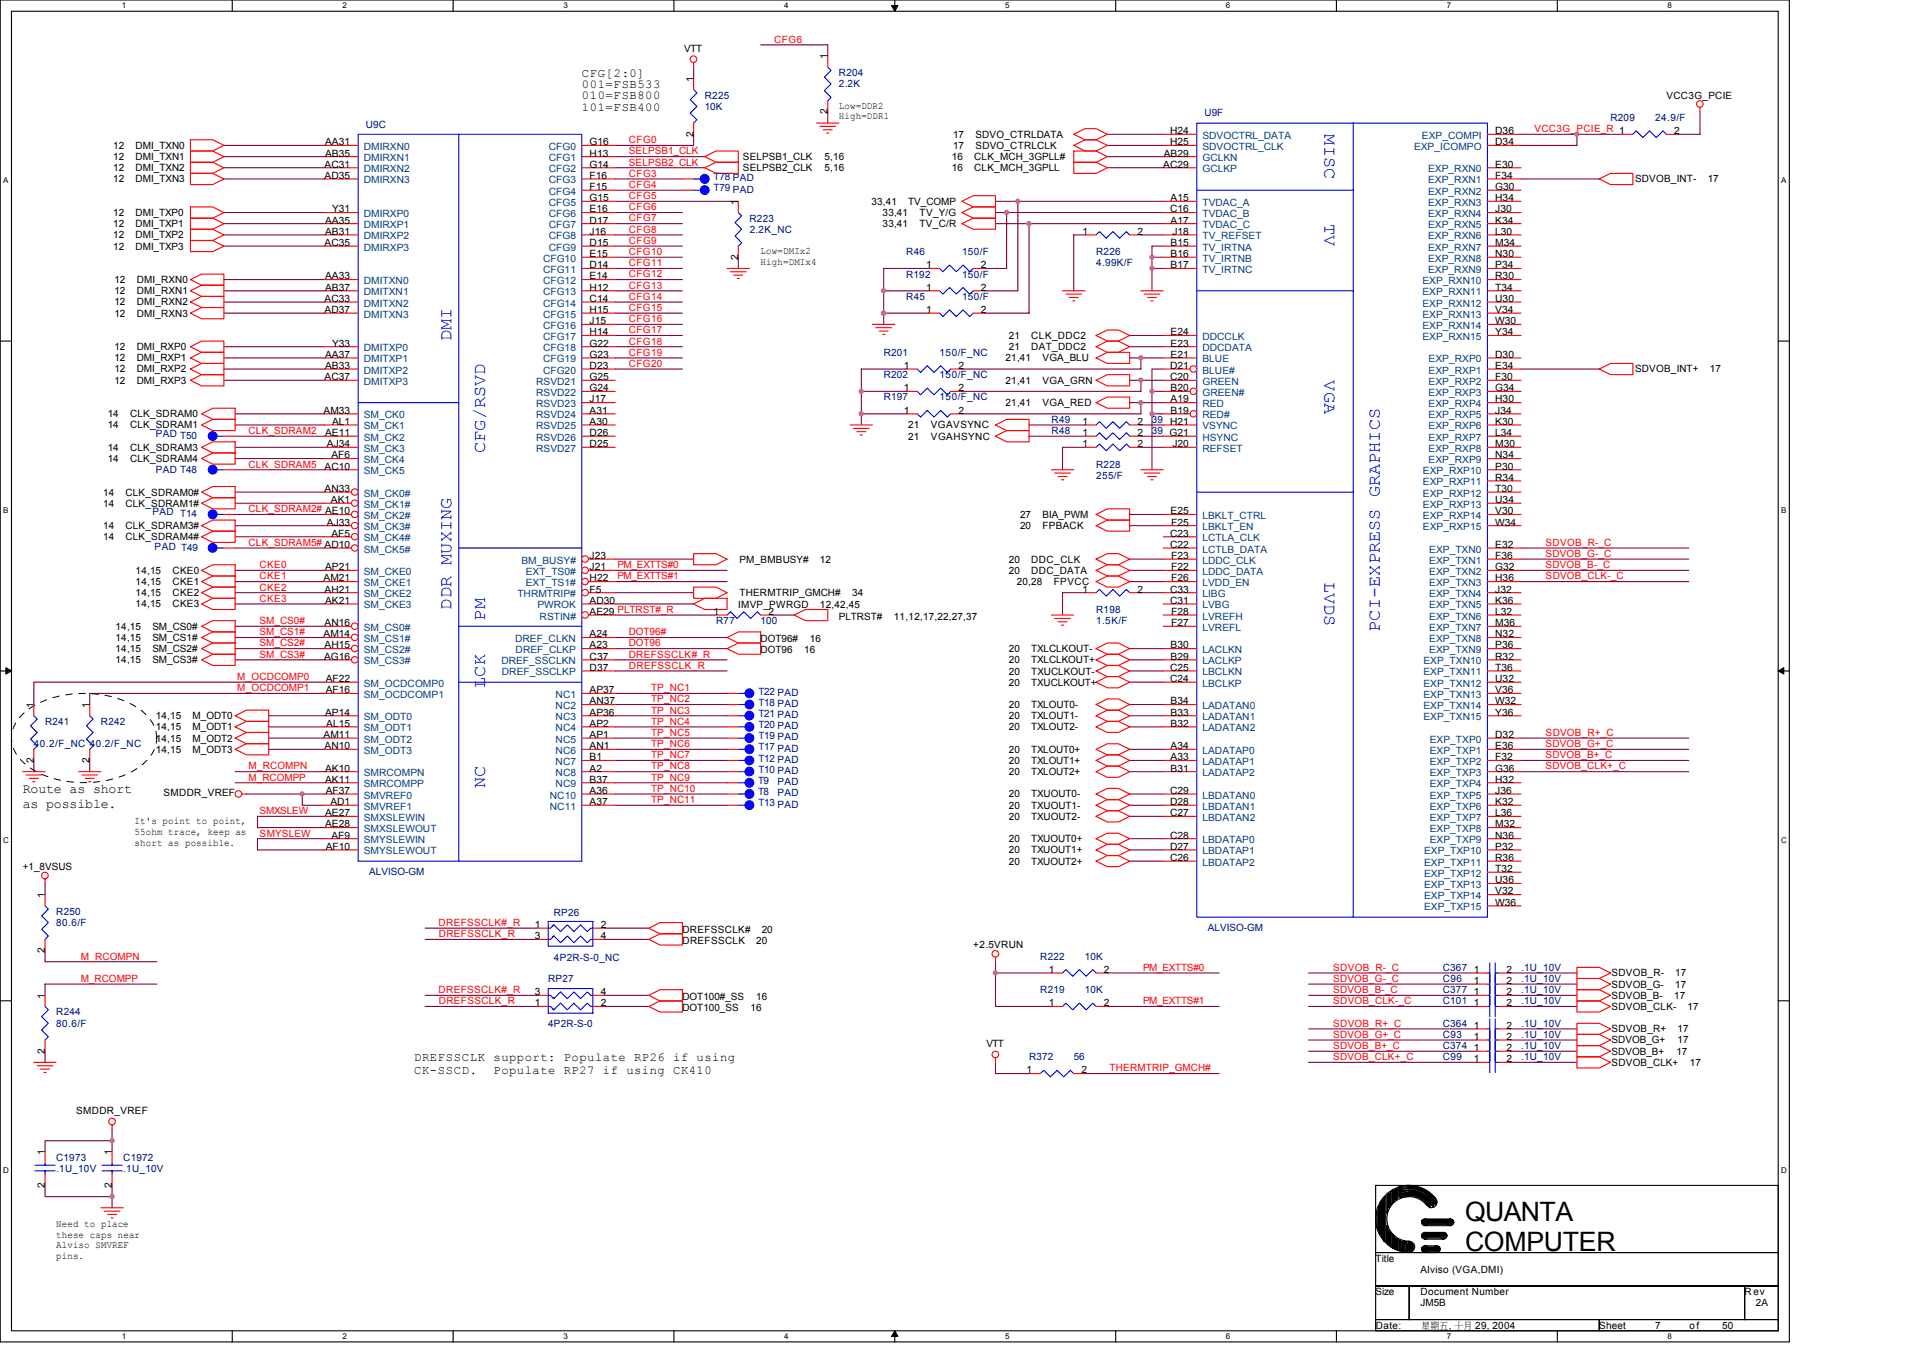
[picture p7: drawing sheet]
<svg xmlns="http://www.w3.org/2000/svg" width="297mm" height="210mm" viewBox="0 0 297 210" stroke-linecap="round" stroke-linejoin="round" font-family="sans-serif">
<defs><g id="words">
<g font-size="4.1">
<text x="226.3" y="188.5">QUANTA</text>
<text x="226.3" y="193.3">COMPUTER</text>
</g>
<g font-size="2.8" fill="#00f">
<text x="204.6" y="20.7" transform="rotate(90 204.6 20.7)">MISC</text>
<text x="204.6" y="34.5" transform="rotate(90 204.6 34.5)">TV</text>
<text x="69.8" y="52.7" transform="rotate(-90 69.8 52.7)">DMI</text>
<text x="204.6" y="58.7" transform="rotate(90 204.6 58.7)">VGA</text>
<text x="74.9" y="70" transform="rotate(-90 74.9 70)">CFG/RSVD</text>
<text x="204.6" y="89.8" transform="rotate(90 204.6 89.8)">LVDS</text>
<text x="69.8" y="94.1" transform="rotate(-90 69.8 94.1)">DDR MUXING</text>
<text x="74.9" y="95.9" transform="rotate(-90 74.9 95.9)">PM</text>
<text x="213.1" y="97.6" transform="rotate(-90 213.1 97.6)">PCI-EXPRESS GRAPHICS</text>
<text x="74.9" y="106.2" transform="rotate(-90 74.9 106.2)">LCK</text>
<text x="74.9" y="121.8" transform="rotate(-90 74.9 121.8)">NC</text>
</g>
<g font-size="2.1">
<text x="3.5" y="122.6">Route as short</text>
<text x="3.5" y="124.8">as possible.</text>
</g>
<g font-size="1.9">
<text x="89.9" y="11.9">CFG[2:0]</text>
<text x="89.9" y="13.6">001=FSB533</text>
<text x="89.9" y="15.3">010=FSB800</text>
<text x="89.9" y="17.1">101=FSB400</text>
<text x="64" y="163.9">DREFSSCLK support: Populate RP26 if using</text>
<text x="64" y="165.9">CK-SSCD.</text>
<text x="76.2" y="165.9">Populate RP27 if using CK410</text>
</g>
<g font-size="1.5">
<text x="105.7" y="8">VTT</text>
<text x="127.8" y="9.2" transform="rotate(-90 127.8 9.2)">1</text>
<text x="107.1" y="12.6" transform="rotate(-90 107.1 12.6)">1</text>
<text x="127.8" y="17.7" transform="rotate(-90 127.8 17.7)">2</text>
<text x="129.6" y="16.8">Low=DDR2</text>
<text x="257.4" y="15.2">VCC3G_PCIE</text>
<text x="17.5" y="23">12</text>
<text x="21" y="23">DMI_TXN0</text>
<text x="50.2" y="22.4">AA31</text>
<text x="91.1" y="22.4">G16</text>
<text x="107.1" y="21.1" transform="rotate(-90 107.1 21.1)">2</text>
<text x="129.6" y="18.4">High=DDR1</text>
<text x="147.2" y="21.3">17</text>
<text x="147.2" y="23">17</text>
<text x="150.7" y="21.3">SDVO_CTRLDATA</text>
<text x="150.7" y="23">SDVO_CTRLCLK</text>
<text x="180.7" y="20.7">H24</text>
<text x="180.7" y="22.4">H25</text>
<text x="231" y="20.7">D36</text>
<text x="231" y="22.4">D34</text>
<text x="258.6" y="20.7">2</text>
<text x="17.5" y="24.7">12</text>
<text x="17.5" y="26.5">12</text>
<text x="17.5" y="28.2">12</text>
<text x="21" y="24.7">DMI_TXN1</text>
<text x="21" y="26.5">DMI_TXN2</text>
<text x="21" y="28.2">DMI_TXN3</text>
<text x="50.1" y="25.9">AC31</text>
<text x="50.1" y="27.6">AD35</text>
<text x="50.2" y="24.2">AB35</text>
<text x="91.1" y="24.2">H13</text>
<text x="91.1" y="25.9">G14</text>
<text x="91.1" y="27.6">F16</text>
<text x="91.1" y="29.4">F15</text>
<text x="114.7" y="24.7">SELPSB1_CLK</text>
<text x="114.7" y="26.5">SELPSB2_CLK</text>
<text x="127.3" y="24.7">5,16</text>
<text x="127.3" y="26.5">5,16</text>
<text x="147" y="24.7">16</text>
<text x="147" y="26.5">16</text>
<text x="150.5" y="24.7">CLK_MCH_3GPLL#</text>
<text x="150.5" y="26.5">CLK_MCH_3GPLL</text>
<text x="179.7" y="25.9">AC29</text>
<text x="179.8" y="24.2">AB29</text>
<text x="231" y="25.9">E30</text>
<text x="231" y="27.6">F34</text>
<text x="231" y="29.4">G30</text>
<text x="252.6" y="28.2">SDVOB_INT-</text>
<text x="263.8" y="28.2">17</text>
<text x="17.5" y="33.4">12</text>
<text x="17.5" y="35.1">12</text>
<text x="21" y="33.4">DMI_TXP0</text>
<text x="21" y="35.1">DMI_TXP1</text>
<text x="50.2" y="34.5">AA35</text>
<text x="51.3" y="32.8">Y31</text>
<text x="91.1" y="31.1">G15</text>
<text x="91.1" y="32.8">E16</text>
<text x="91.1" y="34.5">D17</text>
<text x="114" y="31.6" transform="rotate(-90 114 31.6)">1</text>
<text x="134.6" y="31.6">33,41</text>
<text x="136.3" y="35.1">33,41</text>
<text x="136.3" y="33.4">33,41</text>
<text x="140.3" y="31.6">TV_COMP</text>
<text x="142" y="35.1">TV_C/R</text>
<text x="142" y="33.4">TV_Y/G</text>
<text x="180.7" y="32.8">C16</text>
<text x="180.8" y="31.1">A15</text>
<text x="180.8" y="34.5">A17</text>
<text x="231" y="31.1">H34</text>
<text x="231" y="32.8">J30</text>
<text x="231" y="34.5">K34</text>
<text x="17.5" y="36.8">12</text>
<text x="17.5" y="38.5">12</text>
<text x="21" y="36.8">DMI_TXP2</text>
<text x="21" y="38.5">DMI_TXP3</text>
<text x="50.1" y="38">AC35</text>
<text x="50.2" y="36.3">AB31</text>
<text x="91.1" y="39.7">E15</text>
<text x="91.1" y="41.4">D14</text>
<text x="91.1" y="36.3">J16</text>
<text x="91.1" y="38">D15</text>
<text x="114" y="40.1" transform="rotate(-90 114 40.1)">2</text>
<text x="117.5" y="39.2">Low=DMIx2</text>
<text x="117.5" y="40.9">High=DMIx4</text>
<text x="143" y="41.4">1</text>
<text x="151.5" y="41.4">2</text>
<text x="167.2" y="36.3">1</text>
<text x="175.7" y="36.3">2</text>
<text x="180.8" y="38">B15</text>
<text x="180.8" y="41.4">B17</text>
<text x="180.8" y="39.7">B16</text>
<text x="181.1" y="36.3">J18</text>
<text x="231" y="36.3">L30</text>
<text x="231" y="38">M34</text>
<text x="231" y="39.7">N30</text>
<text x="231" y="41.4">P34</text>
<text x="17.7" y="43.7">12</text>
<text x="17.7" y="45.4">12</text>
<text x="17.7" y="47.2">12</text>
<text x="21.1" y="43.7">DMI_RXN0</text>
<text x="21.1" y="45.4">DMI_RXN1</text>
<text x="21.1" y="47.2">DMI_RXN2</text>
<text x="50.1" y="46.6">AC33</text>
<text x="50.2" y="43.2">AA33</text>
<text x="50.2" y="44.9">AB37</text>
<text x="91.1" y="43.2">E14</text>
<text x="91.1" y="44.9">H12</text>
<text x="91.1" y="46.6">C14</text>
<text x="143" y="44.9">1</text>
<text x="151.5" y="44.9">2</text>
<text x="231" y="43.2">R30</text>
<text x="231" y="44.9">T34</text>
<text x="231" y="46.6">U30</text>
<text x="17.7" y="48.9">12</text>
<text x="21.1" y="48.9">DMI_RXN3</text>
<text x="50.1" y="48.3">AD37</text>
<text x="51.3" y="53.5">Y33</text>
<text x="91.1" y="48.3">H15</text>
<text x="91.1" y="50.1">J15</text>
<text x="91.1" y="51.8">H14</text>
<text x="91.1" y="53.5">G22</text>
<text x="143" y="48.3">1</text>
<text x="151.5" y="48.3">2</text>
<text x="155.8" y="52.4">21</text>
<text x="159.3" y="52.4">CLK_DDC2</text>
<text x="180.8" y="51.8">E24</text>
<text x="180.8" y="53.5">E23</text>
<text x="231" y="48.3">V34</text>
<text x="231" y="50.1">W30</text>
<text x="231" y="51.8">Y34</text>
<text x="17.7" y="54.1">12</text>
<text x="17.7" y="55.8">12</text>
<text x="17.7" y="57.5">12</text>
<text x="17.7" y="59.3">12</text>
<text x="21.1" y="54.1">DMI_RXP0</text>
<text x="21.1" y="55.8">DMI_RXP1</text>
<text x="21.1" y="57.5">DMI_RXP2</text>
<text x="21.1" y="59.3">DMI_RXP3</text>
<text x="50.1" y="58.7">AC37</text>
<text x="50.2" y="55.3">AA37</text>
<text x="50.2" y="57">AB33</text>
<text x="91.1" y="58.7">G25</text>
<text x="91.1" y="55.3">G23</text>
<text x="91.1" y="57">D23</text>
<text x="139.6" y="57">1</text>
<text x="148.1" y="57">2</text>
<text x="155.3" y="55.8">21,41</text>
<text x="155.3" y="59.3">21,41</text>
<text x="155.8" y="54.1">21</text>
<text x="159.3" y="54.1">DAT_DDC2</text>
<text x="161" y="55.8">VGA_BLU</text>
<text x="161" y="59.3">VGA_GRN</text>
<text x="180.7" y="57">D21</text>
<text x="180.7" y="58.7">C20</text>
<text x="180.8" y="55.3">E21</text>
<text x="231" y="55.3">D30</text>
<text x="231" y="57">E34</text>
<text x="231" y="58.7">F30</text>
<text x="252.6" y="57.5">SDVOB_INT+</text>
<text x="264.1" y="57.5">17</text>
<text x="16.6" y="64.5">14</text>
<text x="20.1" y="64.5">CLK_SDRAM0</text>
<text x="50" y="63.9">AM33</text>
<text x="51.3" y="65.6">AL1</text>
<text x="91.1" y="60.4">G24</text>
<text x="91.1" y="62.2">J17</text>
<text x="91.1" y="63.9">A31</text>
<text x="91.1" y="65.6">A30</text>
<text x="139.6" y="60.4">1</text>
<text x="139.6" y="63.9">1</text>
<text x="148.1" y="60.4">2</text>
<text x="148.1" y="63.9">2</text>
<text x="155.3" y="62.7">21,41</text>
<text x="161" y="62.7">VGA_RED</text>
<text x="167.2" y="65.6">1</text>
<text x="175.7" y="65.6">2</text>
<text x="180.7" y="65.6">H21</text>
<text x="180.8" y="60.4">B20</text>
<text x="180.8" y="62.2">A19</text>
<text x="180.8" y="63.9">B19</text>
<text x="231" y="60.4">G34</text>
<text x="231" y="62.2">H30</text>
<text x="231" y="63.9">J34</text>
<text x="231" y="65.6">K30</text>
<text x="16.6" y="71.4">14</text>
<text x="16.6" y="69.6">14</text>
<text x="16.6" y="66.2">14</text>
<text x="20.1" y="71.4">CLK_SDRAM4</text>
<text x="20.1" y="69.6">CLK_SDRAM3</text>
<text x="20.1" y="66.2">CLK_SDRAM1</text>
<text x="50.2" y="67.4">AE11</text>
<text x="50.5" y="69.1">AJ34</text>
<text x="51.2" y="70.8">AF6</text>
<text x="91.1" y="67.4">D26</text>
<text x="91.1" y="69.1">D25</text>
<text x="140.3" y="66.2">21</text>
<text x="140.3" y="67.9">21</text>
<text x="143.8" y="66.2">VGAVSYNC</text>
<text x="143.8" y="67.9">VGAHSYNC</text>
<text x="167.2" y="67.4">1</text>
<text x="167.2" y="69.1">1</text>
<text x="175.7" y="67.4">2</text>
<text x="175.7" y="69.1">2</text>
<text x="181.1" y="69.1">J20</text>
<text x="231" y="67.4">L34</text>
<text x="231" y="69.1">M30</text>
<text x="231" y="70.8">N34</text>
<text x="15.9" y="76.5">14</text>
<text x="19.4" y="76.5">CLK_SDRAM0#</text>
<text x="50.1" y="72.5">AC10</text>
<text x="50.1" y="76">AN33</text>
<text x="51.1" y="77.7">AK1</text>
<text x="231" y="72.5">P30</text>
<text x="231" y="74.3">R34</text>
<text x="231" y="76">T30</text>
<text x="231" y="77.7">U34</text>
<text x="15.9" y="83.4">14</text>
<text x="15.9" y="81.7">14</text>
<text x="15.9" y="78.3">14</text>
<text x="19.4" y="83.4">CLK_SDRAM4#</text>
<text x="19.4" y="81.7">CLK_SDRAM3#</text>
<text x="19.4" y="78.3">CLK_SDRAM1#</text>
<text x="50.5" y="81.2">AJ33</text>
<text x="51.2" y="82.9">AF5</text>
<text x="157.6" y="81.7">20</text>
<text x="157.6" y="80">27</text>
<text x="161" y="81.7">FPBACK</text>
<text x="161" y="80">BIA_PWM</text>
<text x="180.7" y="82.9">C23</text>
<text x="180.8" y="79.4">E25</text>
<text x="180.9" y="81.2">F25</text>
<text x="231" y="79.4">V30</text>
<text x="231" y="81.2">W34</text>
<text x="21" y="88.6">14,15</text>
<text x="26.6" y="88.6">CKE0</text>
<text x="50" y="89.8">AM21</text>
<text x="50.2" y="88.1">AP21</text>
<text x="91.1" y="88.1">J21</text>
<text x="91.1" y="89.8">H22</text>
<text x="91.1" y="86.3">J23</text>
<text x="114.2" y="86.9">PM_BMBUSY#</text>
<text x="126.7" y="86.9">12</text>
<text x="155.8" y="88.6">20</text>
<text x="155.8" y="86.9">20</text>
<text x="159.3" y="88.6">DDC_DATA</text>
<text x="159.3" y="86.9">DDC_CLK</text>
<text x="180.7" y="84.6">C22</text>
<text x="180.9" y="86.3">F23</text>
<text x="180.9" y="89.8">F26</text>
<text x="180.9" y="88.1">F22</text>
<text x="231" y="84.6">E32</text>
<text x="231" y="86.3">F36</text>
<text x="231" y="88.1">G32</text>
<text x="231" y="89.8">H36</text>
<text x="21" y="92.1">14,15</text>
<text x="21" y="93.8">14,15</text>
<text x="21" y="90.4">14,15</text>
<text x="26.6" y="92.1">CKE2</text>
<text x="26.6" y="93.8">CKE3</text>
<text x="26.6" y="90.4">CKE1</text>
<text x="50.1" y="91.5">AH21</text>
<text x="50.2" y="93.3">AK21</text>
<text x="91.1" y="93.3">AD30</text>
<text x="91.1" y="95">AE29 PLTRST#_R</text>
<text x="91.1" y="91.5">F5</text>
<text x="110.2" y="95">1</text>
<text x="114" y="94">IMVP_PWRGD</text>
<text x="114.2" y="92.1">THERMTRIP_GMCH#</text>
<text x="118.7" y="95">2</text>
<text x="126.7" y="94">12,42,45</text>
<text x="129.6" y="95.7">PLTRST#</text>
<text x="131.7" y="92.1">34</text>
<text x="138" y="95.7">11,12,17,22,27,37</text>
<text x="157.1" y="90.4">20,28</text>
<text x="162.8" y="90.4">FPVCC</text>
<text x="167.2" y="91.5">1</text>
<text x="175.7" y="91.5">2</text>
<text x="180.7" y="91.5">C33</text>
<text x="180.7" y="93.3">C31</text>
<text x="180.9" y="95">F28</text>
<text x="231" y="91.5">J32</text>
<text x="231" y="93.3">K36</text>
<text x="231" y="95">L32</text>
<text x="17.8" y="99">14,15</text>
<text x="17.8" y="97.3">14,15</text>
<text x="17.8" y="100.7">14,15</text>
<text x="23.5" y="99">SM_CS1#</text>
<text x="23.5" y="97.3">SM_CS0#</text>
<text x="23.5" y="100.7">SM_CS2#</text>
<text x="50" y="98.4">AM14</text>
<text x="50.1" y="101.9">AG16</text>
<text x="50.1" y="96.7">AN16</text>
<text x="50.1" y="100.2">AH15</text>
<text x="91.1" y="98.4">A24</text>
<text x="91.1" y="100.2">A23</text>
<text x="91.1" y="101.9">C37</text>
<text x="117.5" y="99.2">DOT96#</text>
<text x="117.5" y="100.9">DOT96</text>
<text x="124.2" y="100.9">16</text>
<text x="125.1" y="99.2">16</text>
<text x="155.8" y="100.7">20</text>
<text x="159.3" y="100.7">TXLCLKOUT-</text>
<text x="180.8" y="100.2">B30</text>
<text x="180.8" y="101.9">B29</text>
<text x="180.9" y="96.7">F27</text>
<text x="231" y="101.9">R32</text>
<text x="231" y="96.7">M36</text>
<text x="231" y="98.4">N32</text>
<text x="231" y="100.2">P36</text>
<text x="17.8" y="102.4">14,15</text>
<text x="23.5" y="102.4">SM_CS3#</text>
<text x="50.3" y="105.3">AF22</text>
<text x="50.3" y="107.1">AF16</text>
<text x="91.1" y="107.1">AP37</text>
<text x="91.1" y="103.6">D37</text>
<text x="155.8" y="105.9">20</text>
<text x="155.8" y="104.2">20</text>
<text x="155.8" y="102.4">20</text>
<text x="159.3" y="105.9">TXUCLKOUT+</text>
<text x="159.3" y="104.2">TXUCLKOUT-</text>
<text x="159.3" y="102.4">TXLCLKOUT+</text>
<text x="180.7" y="103.6">C25</text>
<text x="180.7" y="105.3">C24</text>
<text x="231" y="103.6">T36</text>
<text x="231" y="105.3">U32</text>
<text x="231" y="107.1">V36</text>
<text x="5.2" y="109.3" transform="rotate(-90 5.2 109.3)">1</text>
<text x="13.8" y="109.3" transform="rotate(-90 13.8 109.3)">1</text>
<text x="24.1" y="111.1">14,15</text>
<text x="24.1" y="112.8">14,15</text>
<text x="29.8" y="111.1">M_ODT0</text>
<text x="29.8" y="112.8">M_ODT1</text>
<text x="50" y="114">AM11</text>
<text x="50.2" y="110.5">AP14</text>
<text x="50.4" y="112.2">AL15</text>
<text x="91.1" y="108.8">AN37</text>
<text x="91.1" y="110.5">AP36</text>
<text x="91.1" y="112.2">AP2</text>
<text x="91.1" y="114">AP1</text>
<text x="155.8" y="112.8">20</text>
<text x="155.8" y="109.3">20</text>
<text x="155.8" y="111.1">20</text>
<text x="159.3" y="112.8">TXLOUT2-</text>
<text x="159.3" y="109.3">TXLOUT0-</text>
<text x="159.3" y="111.1">TXLOUT1-</text>
<text x="180.8" y="108.8">B34</text>
<text x="180.8" y="110.5">B33</text>
<text x="180.8" y="112.2">B32</text>
<text x="231" y="108.8">W32</text>
<text x="231" y="110.5">Y36</text>
<text x="231" y="114">D32</text>
<text x="5.2" y="117.8" transform="rotate(-90 5.2 117.8)">2</text>
<text x="13.8" y="117.8" transform="rotate(-90 13.8 117.8)">2</text>
<text x="24.1" y="114.5">14,15</text>
<text x="24.1" y="116.3">14,15</text>
<text x="29.8" y="114.5">M_ODT2</text>
<text x="29.8" y="116.3">M_ODT3</text>
<text x="50.1" y="115.7">AN10</text>
<text x="50.2" y="119.2">AK10</text>
<text x="91.1" y="115.7">AN1</text>
<text x="91.1" y="117.4">B1</text>
<text x="91.1" y="119.2">A2</text>
<text x="155.8" y="116.3">20</text>
<text x="155.8" y="119.7">20</text>
<text x="155.8" y="118">20</text>
<text x="159.3" y="116.3">TXLOUT0+</text>
<text x="159.3" y="119.7">TXLOUT2+</text>
<text x="159.3" y="118">TXLOUT1+</text>
<text x="180.8" y="115.7">A34</text>
<text x="180.8" y="117.4">A33</text>
<text x="180.8" y="119.2">B31</text>
<text x="231" y="115.7">E36</text>
<text x="231" y="117.4">F32</text>
<text x="231" y="119.2">G36</text>
<text x="25.3" y="123">SMDDR_VREF</text>
<text x="50.2" y="120.9">AK11</text>
<text x="50.3" y="122.6">AF37</text>
<text x="51" y="124.4">AD1</text>
<text x="91.1" y="122.6">A36</text>
<text x="91.1" y="124.4">A37</text>
<text x="91.1" y="120.9">B37</text>
<text x="155.8" y="123.2">20</text>
<text x="155.8" y="124.9">20</text>
<text x="159.3" y="123.2">TXUOUT0-</text>
<text x="159.3" y="124.9">TXUOUT1-</text>
<text x="180.7" y="122.6">C29</text>
<text x="180.7" y="124.4">D28</text>
<text x="231" y="120.9">H32</text>
<text x="231" y="122.6">J36</text>
<text x="231" y="124.4">K32</text>
<text x="20.8" y="127.3">It's point to point,</text>
<text x="20.8" y="129">55ohm trace, keep as</text>
<text x="20.8" y="130.6">short as possible.</text>
<text x="50.2" y="126.1">AE27</text>
<text x="50.2" y="127.8">AE28</text>
<text x="50.3" y="131.3">AF10</text>
<text x="51.2" y="129.5">AF9</text>
<text x="155.8" y="126.6">20</text>
<text x="155.8" y="131.8">20</text>
<text x="155.8" y="130.1">20</text>
<text x="159.3" y="126.6">TXUOUT2-</text>
<text x="159.3" y="131.8">TXUOUT1+</text>
<text x="159.3" y="130.1">TXUOUT0+</text>
<text x="180.7" y="126.1">C27</text>
<text x="180.7" y="129.5">C28</text>
<text x="180.7" y="131.3">D27</text>
<text x="231" y="131.3">P32</text>
<text x="231" y="126.1">L36</text>
<text x="231" y="127.8">M32</text>
<text x="231" y="129.5">N36</text>
<text x="3.5" y="134.4">+1_8VSUS</text>
<text x="155.8" y="133.5">20</text>
<text x="159.3" y="133.5">TXUOUT2+</text>
<text x="180.7" y="133">C26</text>
<text x="231" y="133">R36</text>
<text x="231" y="134.7">T32</text>
<text x="231" y="136.4">U36</text>
<text x="6.9" y="138.7" transform="rotate(-90 6.9 138.7)">1</text>
<text x="82.6" y="143.3">1</text>
<text x="92.8" y="143.3">2</text>
<text x="231" y="138.2">V32</text>
<text x="231" y="139.9">W36</text>
<text x="6.9" y="147.2" transform="rotate(-90 6.9 147.2)">2</text>
<text x="82.6" y="145.1">3</text>
<text x="92.8" y="145.1">4</text>
<text x="105.4" y="144.1">DREFSSCLK#</text>
<text x="105.4" y="145.8">DREFSSCLK</text>
<text x="116.8" y="145.8">20</text>
<text x="117.7" y="144.1">20</text>
<text x="150.3" y="146.5">+2.5VRUN</text>
<text x="6.9" y="154.2" transform="rotate(-90 6.9 154.2)">1</text>
<text x="82.6" y="155.4">1</text>
<text x="82.6" y="153.7">3</text>
<text x="92.8" y="155.4">2</text>
<text x="92.8" y="153.7">4</text>
<text x="105.4" y="154.4">DOT100#_SS</text>
<text x="116.8" y="154.4">16</text>
<text x="162" y="155.4">1</text>
<text x="162" y="150.3">1</text>
<text x="170.5" y="155.4">2</text>
<text x="170.5" y="150.3">2</text>
<text x="227.7" y="153.7">1</text>
<text x="227.7" y="155.4">1</text>
<text x="227.7" y="150.3">1</text>
<text x="227.7" y="152">1</text>
<text x="232.7" y="153.7">2</text>
<text x="232.7" y="155.4">2</text>
<text x="232.7" y="150.3">2</text>
<text x="232.7" y="152">2</text>
<text x="248.9" y="154.3">SDVOB_B-</text>
<text x="248.9" y="152.5">SDVOB_G-</text>
<text x="248.9" y="150.8">SDVOB_R-</text>
<text x="248.9" y="156">SDVOB_CLK-</text>
<text x="258.6" y="154.3">17</text>
<text x="258.8" y="150.8">17</text>
<text x="258.8" y="152.5">17</text>
<text x="260.7" y="156">17</text>
<text x="105.4" y="156.2">DOT100_SS</text>
<text x="115.9" y="156.2">16</text>
<text x="152.4" y="161.7">VTT</text>
<text x="227.7" y="158.9">1</text>
<text x="227.7" y="160.6">1</text>
<text x="232.7" y="158.9">2</text>
<text x="232.7" y="160.6">2</text>
<text x="248.9" y="161.2">SDVOB_G+</text>
<text x="248.9" y="159.4">SDVOB_R+</text>
<text x="259.1" y="159.4">17</text>
<text x="259.1" y="161.2">17</text>
<text x="6.9" y="162.7" transform="rotate(-90 6.9 162.7)">2</text>
<text x="158.6" y="165.8">1</text>
<text x="167.1" y="165.8">2</text>
<text x="227.7" y="164.1">1</text>
<text x="227.7" y="162.3">1</text>
<text x="232.7" y="164.1">2</text>
<text x="232.7" y="162.3">2</text>
<text x="248.9" y="164.6">SDVOB_CLK+</text>
<text x="248.9" y="162.9">SDVOB_B+</text>
<text x="258.9" y="162.9">17</text>
<text x="261" y="164.6">17</text>
<text x="11.8" y="172">SMDDR_VREF</text>
<text x="6.9" y="178.4" transform="rotate(-90 6.9 178.4)">1</text>
<text x="17.3" y="178.4" transform="rotate(-90 17.3 178.4)">1</text>
<text x="6.9" y="183.5" transform="rotate(-90 6.9 183.5)">2</text>
<text x="17.3" y="183.5" transform="rotate(-90 17.3 183.5)">2</text>
<text x="8.7" y="189.5">Need to place</text>
<text x="8.7" y="191.2">these caps near</text>
<text x="8.7" y="192.8">Alviso SMVREF</text>
<text x="8.7" y="194.5">pins.</text>
<text x="212.5" y="194.9">Title</text>
<text x="219.4" y="196.6">Alviso (VGA,DMI)</text>
<text x="212.5" y="200">Size</text>
<text x="219.4" y="200">Document Number</text>
<text x="219.4" y="201.8">JM5B</text>
<text x="269.5" y="200">Rev</text>
<text x="271.2" y="201.8">2A</text>
<text x="212.5" y="205.2">Date:</text>
<text x="219.6" y="205.2">星期五, 十月 29, 2004</text>
<text x="247" y="205.2">Sheet</text>
<text x="255.7" y="205.2">7</text>
<text x="261" y="205.2">of</text>
<text x="266" y="205.2">50</text>
</g>
<g font-size="1.5" fill="#f00">
<text x="119.6" y="6.6">CFG6</text>
<text x="97.1" y="22.1">CFG0</text>
<text x="97.1" y="23.9">SELPSB1_CLK</text>
<text x="237" y="20.4">VCC3G_PCIE_R 1</text>
<text x="97.1" y="25.6">SELPSB2_CLK</text>
<text x="97.1" y="27.3">CFG3</text>
<text x="97.1" y="29">CFG4</text>
<text x="97.1" y="30.8">CFG5</text>
<text x="97.1" y="32.5">CFG6</text>
<text x="97.1" y="34.2">CFG7</text>
<text x="97.1" y="35.9">CFG8</text>
<text x="97.1" y="37.7">CFG9</text>
<text x="97.2" y="39.4">CFG10</text>
<text x="97.2" y="41.1">CFG11</text>
<text x="97.2" y="42.8">CFG12</text>
<text x="97.2" y="44.6">CFG13</text>
<text x="97.2" y="46.3">CFG14</text>
<text x="97.2" y="48">CFG15</text>
<text x="97.2" y="49.8">CFG16</text>
<text x="97.2" y="51.5">CFG17</text>
<text x="97.2" y="53.2">CFG18</text>
<text x="97.2" y="54.9">CFG19</text>
<text x="97.2" y="56.7">CFG20</text>
<text x="38.4" y="67">CLK_SDRAM2</text>
<text x="38.4" y="72.2">CLK_SDRAM5</text>
<text x="38.4" y="79.1">CLK_SDRAM2# AE10</text>
<text x="38.4" y="84.3">CLK_SDRAM5# AD10</text>
<text x="40.1" y="89.5">CKE1</text>
<text x="40.1" y="87.8">CKE0</text>
<text x="95.4" y="87.8">PM_EXTTS#0</text>
<text x="95.4" y="89.5">PM_EXTTS#1</text>
<text x="238.7" y="86">SDVOB_G-_C</text>
<text x="238.7" y="84.3">SDVOB_R-_C</text>
<text x="238.7" y="87.8">SDVOB_B-_C</text>
<text x="238.7" y="89.5">SDVOB_CLK-_C</text>
<text x="40.1" y="91.2">CKE2</text>
<text x="40.1" y="92.9">CKE3</text>
<text x="40.1" y="96.4">SM_CS0#</text>
<text x="40.1" y="101.6">SM_CS3#</text>
<text x="40.1" y="98.1">SM_CS1#</text>
<text x="40.1" y="99.8">SM_CS2#</text>
<text x="97.1" y="98.1">DOT96#</text>
<text x="97.1" y="99.8">DOT96</text>
<text x="97.1" y="101.6">DREFSSCLK#_R</text>
<text x="36.7" y="105">M_OCDCOMP0</text>
<text x="36.7" y="106.8">M_OCDCOMP1</text>
<text x="97.2" y="103.3">DREFSSCLK_R</text>
<text x="100.6" y="106.8">TP_NC1</text>
<text x="100.6" y="108.5">TP_NC2</text>
<text x="100.6" y="110.2">TP_NC3</text>
<text x="100.6" y="111.9">TP_NC4</text>
<text x="100.6" y="113.7">TP_NC5</text>
<text x="238.7" y="113.7">SDVOB_R+_C</text>
<text x="38.4" y="118.9">M_RCOMPN</text>
<text x="100.6" y="115.4">TP_NC6</text>
<text x="100.6" y="117.1">TP_NC7</text>
<text x="100.6" y="118.9">TP_NC8</text>
<text x="238.7" y="115.4">SDVOB_G+_C</text>
<text x="238.7" y="117.1">SDVOB_B+_C</text>
<text x="238.7" y="118.9">SDVOB_CLK+_C</text>
<text x="38.4" y="120.6">M_RCOMPP</text>
<text x="40.1" y="125.8">SMXSLEW</text>
<text x="100.6" y="120.6">TP_NC9</text>
<text x="100.6" y="122.3">TP_NC10</text>
<text x="100.6" y="124">TP_NC11</text>
<text x="40.1" y="129.2">SMYSLEW</text>
<text x="67.8" y="143">DREFSSCLK#_R</text>
<text x="12.5" y="148.2">M_RCOMPN</text>
<text x="67.8" y="144.8">DREFSSCLK_R</text>
<text x="176.6" y="149.9">PM_EXTTS#0</text>
<text x="205.9" y="149.9">SDVOB_R-_C</text>
<text x="12.5" y="151.7">M_RCOMPP</text>
<text x="67.8" y="153.4">DREFSSCLK#_R</text>
<text x="67.8" y="155.1">DREFSSCLK_R</text>
<text x="176.6" y="155.1">PM_EXTTS#1</text>
<text x="205.9" y="151.7">SDVOB_G-_C</text>
<text x="205.9" y="153.4">SDVOB_B-_C</text>
<text x="205.9" y="155.1">SDVOB_CLK-_C</text>
<text x="205.9" y="158.6">SDVOB_R+_C</text>
<text x="205.9" y="160.3">SDVOB_G+_C</text>
<text x="171.4" y="165.5">THERMTRIP_GMCH#</text>
<text x="205.9" y="162">SDVOB_B+_C</text>
<text x="205.9" y="163.7">SDVOB_CLK+_C</text>
</g>
<g font-size="1.5" fill="#000080">
<text x="129.6" y="11.8">R204</text>
<text x="108.9" y="15.2">R225</text>
<text x="108.9" y="17">10K</text>
<text x="129.6" y="13.5">2.2K</text>
<text x="186.1" y="18">U9F</text>
<text x="56.5" y="19.7">U9C</text>
<text x="248.8" y="18.7">R209</text>
<text x="255.7" y="18.7">24.9/F</text>
<text x="110.2" y="29.5">T79 PAD</text>
<text x="110.2" y="27.8">T78 PAD</text>
<text x="115.8" y="34.2">R223</text>
<text x="115.8" y="35.9">2.2K_NC</text>
<text x="140" y="39.4">R46</text>
<text x="148.6" y="39.4">150/F</text>
<text x="169.3" y="39.4">R226</text>
<text x="169.3" y="41.1">4.99K/F</text>
<text x="140" y="42.9">R192</text>
<text x="140" y="46.3">R45</text>
<text x="148.6" y="42.9">150/F</text>
<text x="148.6" y="46.3">150/F</text>
<text x="136.5" y="54.9">R201</text>
<text x="136.5" y="58.4">R202</text>
<text x="145.1" y="54.9">150/F_NC</text>
<text x="145.1" y="58.4">150/F_NC</text>
<text x="136.5" y="61.8">R197</text>
<text x="145.1" y="61.8">150/F_NC</text>
<text x="162.4" y="65.3">R49</text>
<text x="177.9" y="65.3">39</text>
<text x="24.1" y="67.6">PAD T50</text>
<text x="162.4" y="67">R48</text>
<text x="177.9" y="67">39 G21</text>
<text x="24.1" y="73.1">PAD T48</text>
<text x="169.3" y="72.2">R228</text>
<text x="169.3" y="74">255/F</text>
<text x="23.6" y="79.5">PAD T14</text>
<text x="23.9" y="85">PAD T49</text>
<text x="169.3" y="94.7">R198</text>
<text x="110.6" y="96.4">R77</text>
<text x="117.5" y="96.4">100</text>
<text x="169.3" y="96.4">1.5K/F</text>
<text x="117.2" y="107.3">T22 PAD</text>
<text x="7" y="112">R241</text>
<text x="15.6" y="112">R242</text>
<text x="117.2" y="109">T18 PAD</text>
<text x="117.2" y="112.5">T20 PAD</text>
<text x="117.2" y="110.7">T21 PAD</text>
<text x="5.2" y="115.4">40.2/F_NC 40.2/F_NC</text>
<text x="117.2" y="115.9">T17 PAD</text>
<text x="117.2" y="119.4">T10 PAD</text>
<text x="117.2" y="114.2">T19 PAD</text>
<text x="117.2" y="117.6">T12 PAD</text>
<text x="117.1" y="121.1">T9</text>
<text x="117.1" y="122.8">T8</text>
<text x="117.2" y="124.5">T13 PAD</text>
<text x="120.1" y="121.3">PAD</text>
<text x="120.1" y="123">PAD</text>
<text x="57" y="135.1">ALVISO-GM</text>
<text x="8.7" y="141.3">R250</text>
<text x="8.7" y="143">80.6/F</text>
<text x="85.6" y="141.5">RP26</text>
<text x="186.6" y="143.7">ALVISO-GM</text>
<text x="85.6" y="148.4">4P2R-S-0_NC</text>
<text x="160.7" y="148.2">R222</text>
<text x="167.6" y="148.2">10K</text>
<text x="222.9" y="149.9">C367</text>
<text x="234.9" y="149.9">.1U_10V</text>
<text x="84.7" y="151.7">RP27</text>
<text x="160.7" y="153.4">R219</text>
<text x="167.6" y="153.4">10K</text>
<text x="222.9" y="153.4">C377</text>
<text x="222.9" y="155.1">C101</text>
<text x="222.9" y="151.7">C96</text>
<text x="234.9" y="151.7">.1U_10V</text>
<text x="234.9" y="153.4">.1U_10V</text>
<text x="234.9" y="155.1">.1U_10V</text>
<text x="8.7" y="156.8">R244</text>
<text x="8.7" y="158.6">80.6/F</text>
<text x="84.7" y="158.6">4P2R-S-0</text>
<text x="222.9" y="158.6">C364</text>
<text x="222.9" y="160.3">C93</text>
<text x="234.9" y="160.3">.1U_10V</text>
<text x="234.9" y="158.6">.1U_10V</text>
<text x="159" y="163.8">R372</text>
<text x="165.9" y="163.8">56</text>
<text x="222.9" y="162">C374</text>
<text x="222.9" y="163.8">C99</text>
<text x="234.9" y="163.8">.1U_10V</text>
<text x="234.9" y="162">.1U_10V</text>
<text x="8.7" y="179.3">C1973</text>
<text x="19" y="179.3">C1972</text>
<text x="8.7" y="181">.1U_10V</text>
<text x="19" y="181">.1U_10V</text>
</g>
<g font-size="1.5" fill="#004080">
<text x="56.2" y="23.2">DMIRXN0</text>
<text x="84.8" y="23.2">CFG0</text>
<text x="185.7" y="21.4">SDVOCTRL_DATA</text>
<text x="185.7" y="23.2">SDVOCTRL_CLK</text>
<text x="218.4" y="23.2">EXP_ICOMPO</text>
<text x="219.6" y="21.4">EXP_COMPI</text>
<text x="56.2" y="24.9">DMIRXN1</text>
<text x="56.2" y="26.6">DMIRXN2</text>
<text x="56.2" y="28.3">DMIRXN3</text>
<text x="84.8" y="24.9">CFG1</text>
<text x="84.8" y="26.6">CFG2</text>
<text x="84.8" y="28.3">CFG3</text>
<text x="185.7" y="24.9">GCLKN</text>
<text x="185.7" y="26.6">GCLKP</text>
<text x="220.6" y="26.6">EXP_RXN0</text>
<text x="220.6" y="28.3">EXP_RXN1</text>
<text x="56.2" y="33.5">DMIRXP0</text>
<text x="56.2" y="35.2">DMIRXP1</text>
<text x="84.8" y="30.1">CFG4</text>
<text x="84.8" y="31.8">CFG5</text>
<text x="84.8" y="33.5">CFG6</text>
<text x="84.8" y="35.2">CFG7</text>
<text x="185.7" y="31.8">TVDAC_A</text>
<text x="185.7" y="33.5">TVDAC_B</text>
<text x="185.7" y="35.2">TVDAC_C</text>
<text x="220.6" y="30.1">EXP_RXN2</text>
<text x="220.6" y="31.8">EXP_RXN3</text>
<text x="220.6" y="33.5">EXP_RXN4</text>
<text x="220.6" y="35.2">EXP_RXN5</text>
<text x="56.2" y="37">DMIRXP2</text>
<text x="56.2" y="38.7">DMIRXP3</text>
<text x="83.9" y="40.4">CFG10</text>
<text x="84.8" y="37">CFG8</text>
<text x="84.8" y="38.7">CFG9</text>
<text x="185.7" y="37">TV_REFSET</text>
<text x="185.7" y="38.7">TV_IRTNA</text>
<text x="185.7" y="40.4">TV_IRTNB</text>
<text x="220.6" y="37">EXP_RXN6</text>
<text x="220.6" y="38.7">EXP_RXN7</text>
<text x="220.6" y="40.4">EXP_RXN8</text>
<text x="56.2" y="43.9">DMITXN0</text>
<text x="56.2" y="45.6">DMITXN1</text>
<text x="56.2" y="47.3">DMITXN2</text>
<text x="83.9" y="42.2">CFG11</text>
<text x="83.9" y="43.9">CFG12</text>
<text x="83.9" y="45.6">CFG13</text>
<text x="83.9" y="47.3">CFG14</text>
<text x="185.7" y="42.2">TV_IRTNC</text>
<text x="219.7" y="43.9">EXP_RXN10</text>
<text x="219.7" y="45.6">EXP_RXN11</text>
<text x="219.7" y="47.3">EXP_RXN12</text>
<text x="220.6" y="42.2">EXP_RXN9</text>
<text x="56.2" y="49.1">DMITXN3</text>
<text x="83.9" y="49.1">CFG15</text>
<text x="83.9" y="50.8">CFG16</text>
<text x="83.9" y="52.5">CFG17</text>
<text x="185.7" y="52.5">DDCCLK</text>
<text x="219.7" y="49.1">EXP_RXN13</text>
<text x="219.7" y="50.8">EXP_RXN14</text>
<text x="219.7" y="52.5">EXP_RXN15</text>
<text x="56.2" y="54.3">DMITXP0</text>
<text x="56.2" y="56">DMITXP1</text>
<text x="56.2" y="57.7">DMITXP2</text>
<text x="56.2" y="59.4">DMITXP3</text>
<text x="82.8" y="59.4">RSVD21</text>
<text x="83.9" y="54.3">CFG18</text>
<text x="83.9" y="56">CFG19</text>
<text x="83.9" y="57.7">CFG20</text>
<text x="185.7" y="54.3">DDCDATA</text>
<text x="185.7" y="56">BLUE</text>
<text x="185.7" y="57.7">BLUE#</text>
<text x="185.7" y="59.4">GREEN</text>
<text x="220.7" y="56">EXP_RXP0</text>
<text x="220.7" y="57.7">EXP_RXP1</text>
<text x="220.7" y="59.4">EXP_RXP2</text>
<text x="56.2" y="64.6">SM_CK0</text>
<text x="82.8" y="61.2">RSVD22</text>
<text x="82.8" y="62.9">RSVD23</text>
<text x="82.8" y="64.6">RSVD24</text>
<text x="185.7" y="61.2">GREEN#</text>
<text x="185.7" y="62.9">RED</text>
<text x="185.7" y="64.6">RED#</text>
<text x="220.7" y="61.2">EXP_RXP3</text>
<text x="220.7" y="62.9">EXP_RXP4</text>
<text x="220.7" y="64.6">EXP_RXP5</text>
<text x="56.2" y="66.3">SM_CK1</text>
<text x="56.2" y="68.1">SM_CK2</text>
<text x="56.2" y="69.8">SM_CK3</text>
<text x="56.2" y="71.5">SM_CK4</text>
<text x="82.8" y="66.3">RSVD25</text>
<text x="82.8" y="68.1">RSVD26</text>
<text x="82.8" y="69.8">RSVD27</text>
<text x="185.7" y="66.3">VSYNC</text>
<text x="185.7" y="68.1">HSYNC</text>
<text x="185.7" y="69.8">REFSET</text>
<text x="220.7" y="66.3">EXP_RXP6</text>
<text x="220.7" y="68.1">EXP_RXP7</text>
<text x="220.7" y="69.8">EXP_RXP8</text>
<text x="220.7" y="71.5">EXP_RXP9</text>
<text x="56.2" y="73.3">SM_CK5</text>
<text x="56.2" y="76.7">SM_CK0#</text>
<text x="219.8" y="73.3">EXP_RXP10</text>
<text x="219.8" y="75">EXP_RXP11</text>
<text x="219.8" y="76.7">EXP_RXP12</text>
<text x="56.2" y="78.4">SM_CK1#</text>
<text x="56.2" y="80.2">SM_CK2#</text>
<text x="56.2" y="81.9">SM_CK3#</text>
<text x="56.2" y="83.6">SM_CK4#</text>
<text x="185.7" y="80.2">LBKLT_CTRL</text>
<text x="185.7" y="81.9">LBKLT_EN</text>
<text x="185.7" y="83.6">LCTLA_CLK</text>
<text x="219.8" y="78.4">EXP_RXP13</text>
<text x="219.8" y="80.2">EXP_RXP14</text>
<text x="219.8" y="81.9">EXP_RXP15</text>
<text x="56.2" y="85.3">SM_CK5#</text>
<text x="56.2" y="88.8">SM_CKE0</text>
<text x="80.5" y="87.1">BM_BUSY#</text>
<text x="81.2" y="88.8">EXT_TS0#</text>
<text x="185.7" y="85.3">LCTLB_DATA</text>
<text x="185.7" y="87.1">LDDC_CLK</text>
<text x="185.7" y="88.8">LDDC_DATA</text>
<text x="220.8" y="85.3">EXP_TXN0</text>
<text x="220.8" y="87.1">EXP_TXN1</text>
<text x="220.8" y="88.8">EXP_TXN2</text>
<text x="56.2" y="90.5">SM_CKE1</text>
<text x="56.2" y="92.2">SM_CKE2</text>
<text x="56.2" y="94">SM_CKE3</text>
<text x="79.9" y="92.2">THRMTRIP#</text>
<text x="81.2" y="90.5">EXT_TS1#</text>
<text x="83" y="94">PWROK</text>
<text x="83.4" y="95.7">RSTIN#</text>
<text x="185.7" y="90.5">LVDD_EN</text>
<text x="185.7" y="92.2">LIBG</text>
<text x="185.7" y="94">LVBG</text>
<text x="185.7" y="95.7">LVREFH</text>
<text x="220.8" y="90.5">EXP_TXN3</text>
<text x="220.8" y="92.2">EXP_TXN4</text>
<text x="220.8" y="94">EXP_TXN5</text>
<text x="220.8" y="95.7">EXP_TXN6</text>
<text x="56.2" y="97.4">SM_CS0#</text>
<text x="56.2" y="99.2">SM_CS1#</text>
<text x="56.2" y="100.9">SM_CS2#</text>
<text x="79.6" y="99.2">DREF_CLKN</text>
<text x="79.6" y="100.9">DREF_CLKP</text>
<text x="185.7" y="97.4">LVREFL</text>
<text x="185.7" y="100.9">LACLKN</text>
<text x="220.8" y="97.4">EXP_TXN7</text>
<text x="220.8" y="99.2">EXP_TXN8</text>
<text x="220.8" y="100.9">EXP_TXN9</text>
<text x="56.2" y="102.6">SM_CS3#</text>
<text x="56.2" y="106.1">SM_OCDCOMP0</text>
<text x="56.2" y="107.8">SM_OCDCOMP1</text>
<text x="77.4" y="102.6">DREF_SSCLKN</text>
<text x="77.5" y="104.3">DREF_SSCLKP</text>
<text x="85.8" y="107.8">NC1</text>
<text x="185.7" y="102.6">LACLKP</text>
<text x="185.7" y="104.3">LBCLKN</text>
<text x="185.7" y="106.1">LBCLKP</text>
<text x="219.9" y="102.6">EXP_TXN10</text>
<text x="219.9" y="104.3">EXP_TXN11</text>
<text x="219.9" y="106.1">EXP_TXN12</text>
<text x="219.9" y="107.8">EXP_TXN13</text>
<text x="56.2" y="111.3">SM_ODT0</text>
<text x="56.2" y="113">SM_ODT1</text>
<text x="85.8" y="109.5">NC2</text>
<text x="85.8" y="111.3">NC3</text>
<text x="85.8" y="113">NC4</text>
<text x="185.7" y="109.5">LADATAN0</text>
<text x="185.7" y="111.3">LADATAN1</text>
<text x="185.7" y="113">LADATAN2</text>
<text x="219.9" y="109.5">EXP_TXN14</text>
<text x="219.9" y="111.3">EXP_TXN15</text>
<text x="56.2" y="114.7">SM_ODT2</text>
<text x="56.2" y="116.4">SM_ODT3</text>
<text x="56.2" y="119.9">SMRCOMPN</text>
<text x="85.8" y="114.7">NC5</text>
<text x="85.8" y="116.4">NC6</text>
<text x="85.8" y="118.2">NC7</text>
<text x="85.8" y="119.9">NC8</text>
<text x="185.7" y="116.4">LADATAP0</text>
<text x="185.7" y="118.2">LADATAP1</text>
<text x="185.7" y="119.9">LADATAP2</text>
<text x="220.8" y="114.7">EXP_TXP0</text>
<text x="220.8" y="116.4">EXP_TXP1</text>
<text x="220.8" y="118.2">EXP_TXP2</text>
<text x="220.8" y="119.9">EXP_TXP3</text>
<text x="56.2" y="121.6">SMRCOMPP</text>
<text x="56.2" y="123.3">SMVREF0</text>
<text x="56.2" y="125.1">SMVREF1</text>
<text x="84.9" y="123.3">NC10</text>
<text x="84.9" y="125.1">NC11</text>
<text x="85.8" y="121.6">NC9</text>
<text x="185.7" y="123.3">LBDATAN0</text>
<text x="185.7" y="125.1">LBDATAN1</text>
<text x="220.8" y="121.6">EXP_TXP4</text>
<text x="220.8" y="123.3">EXP_TXP5</text>
<text x="220.8" y="125.1">EXP_TXP6</text>
<text x="56.2" y="126.8">SMXSLEWIN</text>
<text x="56.2" y="128.5">SMXSLEWOUT</text>
<text x="56.2" y="130.2">SMYSLEWIN</text>
<text x="56.2" y="132">SMYSLEWOUT</text>
<text x="185.7" y="126.8">LBDATAN2</text>
<text x="185.7" y="130.2">LBDATAP0</text>
<text x="185.7" y="132">LBDATAP1</text>
<text x="220" y="132">EXP_TXP10</text>
<text x="220.8" y="126.8">EXP_TXP7</text>
<text x="220.8" y="128.5">EXP_TXP8</text>
<text x="220.8" y="130.2">EXP_TXP9</text>
<text x="185.7" y="133.7">LBDATAP2</text>
<text x="220" y="133.7">EXP_TXP11</text>
<text x="220" y="135.4">EXP_TXP12</text>
<text x="220" y="137.2">EXP_TXP13</text>
<text x="220" y="138.9">EXP_TXP14</text>
<text x="220" y="140.6">EXP_TXP15</text>
</g>
<g font-size="1.2">
<text x="18.8" y="1.3">1</text>
<text x="52.9" y="1.3">2</text>
<text x="87" y="1.3">3</text>
<text x="121.1" y="1.3">4</text>
<text x="155.3" y="1.3">5</text>
<text x="189.4" y="1.3">6</text>
<text x="223.5" y="1.3">7</text>
<text x="257.6" y="1.3">8</text>
<text x=".5" y="28.3">A</text>
<text x="275.1" y="28.3">A</text>
<text x=".5" y="79.2">B</text>
<text x="275.1" y="79.2">B</text>
<text x=".5" y="130.2">C</text>
<text x="275.1" y="130.2">C</text>
<text x=".5" y="181.1">D</text>
<text x="275.1" y="181.1">D</text>
<text x="18.8" y="206.8">1</text>
<text x="52.9" y="206.8">2</text>
<text x="87" y="206.8">3</text>
<text x="121.1" y="206.8">4</text>
<text x="155.3" y="206.8">5</text>
<text x="189.4" y="206.8">6</text>
<text x="223.5" y="206.8">7</text>
<text x="257.6" y="206.8">8</text>
</g>
</g></defs>
<path d="M0 0h276.4v207.3h-276.4zM1.8 1.7h272.9v203.8h-272.9z" fill="none" stroke="#000" stroke-width=".17"/>
<g fill="#fff">
<path d="M18.8 .2h.7v1.4h-.7z"/>
<path d="M18.8 205.7h.7v1.4h-.7z"/>
</g>
<path d="M35.9 0v1.7M35.9 205.5v1.8" fill="none" stroke="#000" stroke-width=".17"/>
<g fill="#fff">
<path d="M52.9 .2h.7v1.4h-.7z"/>
<path d="M52.9 205.7h.7v1.4h-.7z"/>
</g>
<path d="M70 0v1.7M70 205.5v1.8" fill="none" stroke="#000" stroke-width=".17"/>
<g fill="#fff">
<path d="M87 .2h.7v1.4h-.7z"/>
<path d="M87 205.7h.7v1.4h-.7z"/>
</g>
<path d="M104.1 0v1.7M104.1 205.5v1.8" fill="none" stroke="#000" stroke-width=".17"/>
<g fill="#fff">
<path d="M121.1 .2h.7v1.4h-.7z"/>
<path d="M121.1 205.7h.7v1.4h-.7z"/>
</g>
<path d="M138.2 0v1.7M138.2 205.5v1.8" fill="none" stroke="#000" stroke-width=".17"/>
<path d="M137.7 .9h1l-.5 .8zM138.2 205.5l.5 .9h-1z" fill="#000" stroke="#000" stroke-width=".15"/>
<g fill="#fff">
<path d="M155.3 .2h.6v1.4h-.6z"/>
<path d="M155.3 205.7h.6v1.4h-.6z"/>
</g>
<path d="M172.3 0v1.7M172.3 205.5v1.8" fill="none" stroke="#000" stroke-width=".17"/>
<g fill="#fff">
<path d="M189.4 .2h.6v1.4h-.6z"/>
<path d="M189.4 205.7h.6v1.4h-.6z"/>
</g>
<path d="M206.4 0v1.7M206.4 205.5v1.8" fill="none" stroke="#000" stroke-width=".17"/>
<g fill="#fff">
<path d="M223.5 .2h.6v1.4h-.6z"/>
<path d="M223.5 205.7h.6v1.4h-.6z"/>
</g>
<path d="M240.6 0v1.7M240.6 205.5v1.8" fill="none" stroke="#000" stroke-width=".17"/>
<g fill="#fff">
<path d="M257.6 .2h.7v1.4h-.7z"/>
<path d="M257.6 205.7h.7v1.4h-.7z"/>
<path d="M.5 27.2h.8v1.4h-.8z"/>
<path d="M275.1 27.2h.8v1.4h-.8z"/>
<path d="M.5 78.1h.8v1.4h-.8z"/>
<path d="M275.1 78.1h.8v1.4h-.8z"/>
</g>
<path d="M0 52.7h1.8M274.7 52.7h1.7" fill="none" stroke="#000" stroke-width=".17"/>
<g fill="#fff">
<path d="M.5 129.1h.8v1.4h-.8z"/>
<path d="M275.1 129.1h.9v1.4h-.9z"/>
</g>
<path d="M0 103.6h1.8M274.7 103.6h1.7" fill="none" stroke="#000" stroke-width=".17"/>
<path d="M.9 103.1l.9 .5-.9 .5zM274.7 103.6l.8-.5v1z" fill="#000" stroke="#000" stroke-width=".15"/>
<g fill="#fff">
<path d="M.5 180h.8v1.4h-.8z"/>
<path d="M275.1 180h.9v1.4h-.9z"/>
</g>
<g fill="none" stroke="#000" stroke-width=".17">
<path d="M0 154.6h1.8M274.7 154.6h1.7M212.5 183.1h62.2v10.4h-62.2zM212.5 193.5h62.2v5.1h-62.2zM212.5 198.6h5.2v5.2h-5.2zM212.7 187.1v2.4l.1 .5v-3.5l.2-.3v4.3l.2 .2v-4.8l.2-.4v5.5l.1 .2v-5.9l.2-.1v6.5M214.2 184.5v2.9l.2-.5v-2.4l.2-.2v2.2l.1-.1v-2.3l.2-.1v2l.2-.1v-2.1h.2v1.9l.1-.2v-1.7l.2-.2v1.7l.2-.1v-1.6l.1-.2v1.8M216.3 183.8a4.7 4.7 0 0 1 5.4 2.2M216.3 184.5a4 4 0 0 1 4.8 1.7M216.3 184.3a4.2 4.2 0 0 1 5.1 2.1M216.3 184.2a4.3 4.3 0 0 1 5.2 2.2M216.3 184a4.5 4.5 0 0 1 5.2 2.1"/>
<path d="M216.3 183.5a4.9 4.9 0 0 1 5.7 2.2M216.3 183.3v1.7l-.2-.2v-1.4zM216.3 191.6v1.5h-.2v-1.5l-.2-.2v1.7l-.1-.2v-1.5l-.2-.2v1.7h-.2v-1.9l-.1-.1v1.9h-.2v-2.1l-.2-.2v2.1l-.2-.2v-2l-.1-.4v2.2l-.2-.1v-2.4l-.2-.4v2.6h-.1v-7.1l-.2 .2v6.7M216.3 191.7h.2v1.4h.1v-1.4h.2v1.6h-.3l.5-1.6M216.3 184.9a3.6 3.6 0 0 1 4.5 1.7M216.3 184.7a3.8 3.8 0 0 1 4.7 1.8M216.4 183.6a4.8 4.8 0 0 1 5.5 2.3M216.5 183.4v1.4M217 191.7h.1M217 191.7v1.6l.2-.2v-1.4l.1 .4v1.2h.2v-1.4h.2v1.4h.1v-1.4h.2v1.4l.2-.2v-1l.2 .1v.7M217.7 183.1l-1.6 .2M217.7 184.8l-1.3 .2"/>
<path d="M217.7 198.6h51.8v5.2h-51.8zM219.7 188.4h4.7v.2h-4.8v.2h5l-.2 .2h-4.7l.2 .1M219.7 192.6h2.6v.2h-2.7v.1h2.9l-.2 .2h-2.7l.3 .2h2.4M219.7 190.5h3.7v.2h-3.7l-.1 .2h3.9l-.1 .1h-3.8l.3 .2h3.3M219.9 189.1h.1M219.9 189.1h4.5M220.1 192.4h1.9M220.1 193.5h1.9M220.1 191.4h2.9M220.1 190.4h2.9M220.1 189.3h4M220.1 188.3h4"/>
<path d="M220.3 186.1a3.4 3.4 0 0 0-5.8 .7 3.4 3.4 0 0 0 3.2 4.9M221.7 185a5.2 5.2 0 0 0-8.7 1 5.2 5.2 0 0 0 4.7 7.4M269.5 198.6h5.2v5.2h-5.2zM212.5 203.8h34.5v1.7h-34.5zM247 203.8h27.7v1.7h-27.7z"/>
<circle cx="217.7" cy="192.6" r=".86"/>
<circle cx="220.1" cy="190.9" r=".51"/>
<circle cx="220.1" cy="192.9" r=".51"/>
<circle cx="220.1" cy="188.8" r=".51"/>
<circle cx="221.1" cy="185.7" r=".85"/>
<circle cx="222" cy="192.9" r=".51"/>
<circle cx="223" cy="190.9" r=".51"/>
<circle cx="224" cy="188.8" r=".51"/>
</g>
<g fill="none" stroke="#800040" stroke-width=".17">
<path d="M107.1 10.4v1.7M117.5 6.9h10.4v1.7M127.9 17.3v1.7M262.6 17.3v3.4h-3.5M34.6 22.5h15.5M34.6 24.2h15.5M34.6 32.8h15.5M34.6 34.5h15.5M34.6 25.9h15.5M34.6 27.6h15.5M34.6 36.3h15.5M34.6 38h15.5"/>
<path d="M95 24.2h13.9M95 32.8h10.4M95 34.5h10.4M95 25.9h13.9M95 27.6h10.4M95 29.4h10.4M95 31.1h19M95 36.3h10.4M95 38h10.4M95 39.7h10.4M107.1 20.7v1.8h-12.1M114 39.7v1.8"/>
<path d="M153.8 32.8h25.9M153.8 34.5h25.9M153.8 31.1h25.9M155.5 32.8v8.7h-3.5M157.2 31.1v13.8h-5.2M159 34.5v13.9h-7M167.6 36.3h-1.7v8.6M171 22.5h8.7M171 24.2h8.7M171 25.9h8.7M171 20.7h8.7M176.2 36.3h3.5"/>
<path d="M177.9 39.7h1.8M179.7 38h-1.8v6.9M234.9 27.6h12.1M234.9 20.7h15.6M243.6 20.7v1.8h-8.7M34.6 43.2h15.5M34.6 44.9h15.5M34.6 55.3h15.5M34.6 53.6h15.5M34.6 46.7h15.5M34.6 48.4h15.5M34.6 57h15.5"/>
<path d="M34.6 58.7h15.5M95 43.2h10.4M95 44.9h10.4M95 55.3h10.4M95 53.6h10.4M95 41.5h10.4M95 46.7h10.4M95 48.4h10.4M95 50.1h10.4M95 51.8h10.4M95 57h10.4M136.5 48.4h6.9"/>
<path d="M136.5 44.9v5.2M140 57h-6.9v8.6M143.4 41.5h-6.9v3.4h6.9M174.5 55.3h5.2M174.5 53.6h5.2M174.5 51.8h5.2M174.5 58.7h5.2M176.2 55.3v1.7h-27.6M176.2 58.7v1.8h-27.6M177.9 41.5h1.8M179.7 57h-1.8v15.6M234.9 57h12.1"/>
<path d="M36.3 69.1h13.8M36.3 65.6h13.8M36.3 77.7h13.8M36.3 63.9h13.8M36.3 72.6h13.8M36.3 70.8h13.8M36.3 79.5h13.8M36.3 67.4h13.8M36.3 76h13.8M133.1 63.9h6.9M133.1 60.5h6.9M159 67.4h.1"/>
<path d="M159 65.6h8.6M159 67.4h8.6M167.6 69.1h-3.5v3.5M174.5 79.5h5.2M174.5 62.2h5.2M176.2 69.1h3.5M176.2 65.6h3.5M176.2 62.2v1.7h-27.6M176.2 67.4h3.5M177.9 63.9h1.8M177.9 60.5h1.8M36.3 88.1h13.8"/>
<path d="M36.3 89.8h13.8M36.3 96.7h13.8M36.3 98.5h13.8M36.3 91.5h13.8M36.3 93.3h13.8M36.3 81.2h13.8M36.3 84.6h13.8M36.3 82.9h13.8M95 88.1h17.3M95 89.8h17.3M95 98.5h17.3M95 91.5h12.1"/>
<path d="M95 93.3h12.1M95 86.4h12.1M95 95h15.6M119.2 95h3.5M167.6 91.5h-3.5v3.5M174.5 88.1h5.2M174.5 89.8h5.2M174.5 81.2h5.2M174.5 86.4h5.2M176.2 91.5h3.5M234.9 88.1h26M234.9 89.8h26"/>
<path d="M234.9 84.6h26M234.9 86.4h26M5.2 117.5v1.7M13.9 117.5v1.7M36.3 119.2h13.8M36.3 101.9h13.8M36.3 100.2h13.8M41.5 110.6h8.6M41.5 112.3h8.6M41.5 114h8.6M41.5 115.7h8.6M50.1 107.1h-36.2v1.7"/>
<path d="M50.1 105.4h-44.9v3.4M95 107.1h17.3M95 108.8h17.3M95 110.6h17.3M95 112.3h17.3M95 114h17.3M95 115.7h17.3M95 117.5h17.3M95 119.2h17.3M95 101.9h17.3M95 100.2h17.3M95 103.6h17.3"/>
<path d="M174.5 108.8h5.2M174.5 110.6h5.2M174.5 112.3h5.2M174.5 115.7h5.2M174.5 117.5h5.2M174.5 119.2h5.2M174.5 101.9h5.2M174.5 100.2h5.2M174.5 105.4h5.2M174.5 103.6h5.2M234.9 114h26M234.9 115.7h26"/>
<path d="M234.9 117.5h26M234.9 119.2h26M7 136.5v1.7M36.3 120.9h13.8M38.1 122.6h12M46.7 122.6v1.8h3.4M50.1 126.1h-10.3v1.7h10.3M50.1 129.5h-10.3v1.8h10.3M95 120.9h17.3M95 122.6h17.3M95 124.4h17.3M174.5 122.6h5.2"/>
<path d="M174.5 124.4h5.2M174.5 126.1h5.2M174.5 129.5h5.2M174.5 131.3h5.2M174.5 133h5.2M7 146.8v1.7h17.2M24.2 152h-17.2v1.7M65.7 155.4h17.2M65.7 153.7h17.2M65.7 143.4h17.2M65.7 145.1h17.2M93.3 155.4h6.9"/>
<path d="M93.3 153.7h6.9M93.3 143.4h6.9M93.3 145.1h6.9M153.8 148.5v6.9h8.6M153.8 150.3h8.6M171 150.3h17.3M171 155.4h17.3M202.1 150.3h25.9M202.1 155.4h25.9M202.1 152h25.9M202.1 158.9h25.9M202.1 153.7h25.9"/>
<path d="M233.2 150.3h10.4M233.2 155.4h10.4M233.2 152h10.4M233.2 158.9h10.4M233.2 153.7h10.4M7 162.4v1.7M17.3 174.5v1.7h-10.3v1.7M17.3 176.2v1.7M153.8 164.1v1.7h5.2M167.6 165.8h20.7M202.1 160.6h25.9M202.1 162.4h25.9"/>
<path d="M202.1 164.1h25.9M233.2 160.6h10.4M233.2 162.4h10.4M233.2 164.1h10.4M7 183.1v1.7h10.3M17.3 183.1v3.4"/>
</g>
<g fill="none" stroke="#f00" stroke-width=".17">
<path d="M107.1 9.7v.7M107.1 12.1v1.7M107.1 19v1.7M126.1 19h3.5M126.7 19.5h2.4M262.6 16.6v.7M29.4 21.6h3.5l1.7 .9-1.7 .8h-3.5zM29.4 23.3h3.5l1.7 .9-1.7 .9h-3.5zM29.4 32h3.5l1.7 .8-1.7 .9h-3.5zM29.4 33.7h3.5l1.7 .8-1.7 .9h-3.5zM29.4 25.1h3.5l1.7 .8-1.7 .9h-3.5zM29.4 26.8h3.5l1.7 .8-1.7 .9h-3.5z"/>
<path d="M29.4 35.4h3.5l1.7 .9-1.7 .8h-3.5zM29.4 37.1h3.5l1.7 .9-1.7 .9h-3.5zM105.4 29.4h1.7M105.4 27.6h1.7M108.9 24.2l1.7-.9h3.4v1.8h-3.4zM108.9 25.9l1.7-.8h3.4v1.7h-3.4zM114 31.1v1.7M114 38v1.7M127.2 20h1.3M127.7 20.6h.3M148.6 34.5l1.7-.8h3.5v1.7h-3.5zM148.6 31.1l1.7-.9h3.5v1.8h-3.5z"/>
<path d="M148.6 32.8l1.7-.8h3.5v1.7h-3.5zM165.9 23.3h3.4l1.7 .9-1.7 .9h-3.4zM165.9 25.1h3.4l1.7 .8-1.7 .9h-3.4zM165.9 20.7l1.7-.8h1.7l1.7 .8-1.7 .9h-1.7zM165.9 22.5l1.7-.9h1.7l1.7 .9-1.7 .8h-1.7zM167.6 36.3h1.7M174.5 36.3h1.7M179.7 36.3h5.2M179.7 20.7h5.2M179.7 22.5h5.2M179.7 24.2h5.2M179.7 25.9h5.2"/>
<path d="M179.7 31.1h5.2M179.7 32.8h5.2M179.7 34.5h5.2M179.7 38h5.2M179.7 39.7h5.2M247 27.6l1.8-.8h3.4v1.7h-3.4zM29.4 43.2l1.7-.9h3.5v1.7h-3.5zM29.4 44.9l1.7-.9h3.5v1.8h-3.5zM29.4 53.6l1.7-.9h3.5v1.7h-3.5zM29.4 55.3l1.7-.9h3.5v1.7h-3.5zM29.4 46.7l1.7-.9h3.5v1.7h-3.5zM29.4 48.4l1.7-.9h3.5v1.7h-3.5z"/>
<path d="M29.4 57l1.7-.9h3.5v1.8h-3.5zM29.4 58.7l1.7-.8h3.5v1.7h-3.5zM112.3 41.5h3.5M112.8 42h2.4M113.3 42.5h1.4M113.9 43h.3M134.8 50.1h3.4M135.3 50.6h2.4M135.8 51.1h1.4M136.3 51.6h.4M140 57h1.7M143.4 41.5h1.7"/>
<path d="M143.4 44.9h1.7M143.4 48.4h1.7M146.9 57h1.7M150.3 41.5h1.7M150.3 44.9h1.7M150.3 48.4h1.7M164.1 44.9h3.5M164.7 45.4h2.4M165.2 46h1.4M165.7 46.5h.3M169.3 51.8l1.7-.8h1.8l1.7 .8-1.7 .9h-1.8zM169.3 55.3l1.7-.9h3.5v1.7h-3.5z"/>
<path d="M169.3 58.7l1.7-.8h3.5v1.7h-3.5zM169.3 53.6l1.7-.9h1.8l1.7 .9-1.7 .8h-1.8zM176.2 44.9h3.5M176.7 45.4h2.5M177.3 46h1.3M177.8 46.5h.3M179.7 41.5h5.2M179.7 51.8h5.2M179.7 53.6h5.2M179.7 55.3h5.2M247 57l1.8-.9h3.4v1.8h-3.4zM31.1 70.8l1.8-.8h3.4v1.7h-3.4z"/>
<path d="M31.1 69.1l1.8-.9h3.4v1.8h-3.4zM31.1 77.7l1.8-.8h3.4v1.7h-3.4zM31.1 65.6l1.8-.8h3.4v1.7h-3.4zM31.1 76l1.8-.9h3.4v1.8h-3.4zM31.1 63.9l1.8-.8h3.4v1.7h-3.4zM34.6 72.6h1.7M34.6 79.5h1.7M34.6 67.4h1.7M131.3 65.6h3.5M131.8 66.2h2.5M132.4 66.7h1.3M132.9 67.2h.3"/>
<path d="M140 60.5h1.7M146.9 60.5h1.7M153.8 65.6l1.7-.8h3.5v1.7h-3.5zM153.8 67.4l1.7-.9h3.5v1.7h-3.5zM162.4 72.6h3.5M162.9 73.1h2.5M163.4 73.6h1.4M164 74.1h.3M167.6 65.6h1.7M167.6 67.4h1.7M167.6 69.1h1.7M169.3 62.2l1.7-.9h3.5v1.8h-3.5z"/>
<path d="M169.3 79.5l1.7-.9h3.5v1.7h-3.5zM174.5 65.6h1.7M174.5 67.4h1.7M174.5 69.1h1.7M176.2 72.6h3.5M176.7 73.1h2.5M177.3 73.6h1.3M177.8 74.1h.3M31.1 98.5l1.8-.9h3.4v1.7h-3.4zM31.1 96.7l1.8-.8h3.4v1.7h-3.4zM31.1 91.5l1.8-.8h3.4v1.7h-3.4zM31.1 93.3l1.8-.9h3.4v1.7h-3.4z"/>
<path d="M31.1 89.8l1.8-.8h3.4v1.7h-3.4zM31.1 88.1l1.8-.9h3.4v1.8h-3.4zM31.1 82.9l1.8-.9h3.4v1.8h-3.4zM31.1 81.2l1.8-.9h3.4v1.7h-3.4zM34.6 84.6h1.7M107.1 93.3l1.8-.9h3.4v1.7h-3.4zM107.1 90.7h3.5l1.7 .8-1.7 .9h-3.5zM107.1 85.5h3.5l1.7 .9-1.7 .8h-3.5zM112.3 98.5l1.7-.9h3.5v1.7h-3.5zM122.7 95l1.7-.9h3.5v1.8h-3.5zM162.4 95h3.5M162.9 95.5h2.5"/>
<path d="M163.4 96h1.4M164 96.6h.3M167.6 91.5h1.7M169.3 88.1l1.7-.9h1.8l1.7 .9-1.7 .9h-1.8zM169.3 81.2l1.7-.9h3.5v1.7h-3.5zM169.3 86.4l1.7-.9h1.8l1.7 .9-1.7 .8h-1.8zM169.3 89.8l1.7-.8h1.8l1.7 .8-1.7 .9h-1.8zM174.5 91.5h1.7M3.5 119.2h3.5M4 119.7h2.4M5.2 108.8v1.8M5.2 115.7v1.8"/>
<path d="M12.1 119.2h3.5M12.7 119.7h2.4M13.9 108.8v1.8M13.9 115.7v1.8M31.1 101.9l1.8-.9h3.4v1.8h-3.4zM31.1 100.2l1.8-.9h3.4v1.7h-3.4zM36.3 110.6l1.8-.9h3.4v1.7h-3.4zM36.3 112.3l1.8-.9h3.4v1.7h-3.4zM36.3 114l1.8-.9h3.4v1.8h-3.4zM36.3 115.7l1.8-.8h3.4v1.7h-3.4zM112.3 100.2l1.7-.9h3.5v1.7h-3.5zM112.3 119.2h1.7"/>
<path d="M112.3 108.8h1.7M112.3 112.3h1.7M112.3 115.7h1.7M169.3 105.4l1.7-.9h1.8l1.7 .9-1.7 .8h-1.8zM169.3 103.6l1.7-.8h1.8l1.7 .8-1.7 .9h-1.8zM169.3 100.2l1.7-.9h1.8l1.7 .9-1.7 .8h-1.8zM169.3 112.3l1.7-.9h1.8l1.7 .9-1.7 .8h-1.8zM169.3 101.9l1.7-.9h1.8l1.7 .9-1.7 .9h-1.8zM169.3 108.8l1.7-.9h1.8l1.7 .9-1.7 .9h-1.8zM169.3 110.6l1.7-.9h1.8l1.7 .9-1.7 .8h-1.8zM169.3 115.7l1.7-.8h1.8l1.7 .8-1.7 .9h-1.8zM169.3 119.2l1.7-.9h1.8l1.7 .9-1.7 .9h-1.8z"/>
<path d="M169.3 117.5l1.7-.9h1.8l1.7 .9-1.7 .8h-1.8zM4.5 120.2h1.4M5.1 120.7h.3M7 135.8v.7M7 138.2v1.7M13.2 120.2h1.4M13.7 120.7h.3M37.4 122.6h.7M112.3 122.6h1.7M112.3 120.9h1.7M112.3 124.4h1.7M169.3 122.6l1.7-.8h1.8l1.7 .8-1.7 .9h-1.8z"/>
<path d="M169.3 126.1l1.7-.9h1.8l1.7 .9-1.7 .9h-1.8zM169.3 131.3l1.7-.9h1.8l1.7 .9-1.7 .8h-1.8zM169.3 124.4l1.7-.9h1.8l1.7 .9-1.7 .8h-1.8zM169.3 133l1.7-.9h1.8l1.7 .9-1.7 .9h-1.8zM169.3 129.5l1.7-.8h1.8l1.7 .8-1.7 .9h-1.8zM7 145.1v1.7M82.9 153.7h1.8M82.9 155.4h1.8M82.9 143.4h1.8M82.9 145.1h1.8M91.6 153.7h1.7M91.6 155.4h1.7"/>
<path d="M91.6 143.4h1.7M91.6 145.1h1.7M100.2 143.4l1.8-.9h3.4v1.7h-3.4zM100.2 145.1l1.8-.9h3.4v1.8h-3.4zM100.2 153.7l1.8-.8h3.4v1.7h-3.4zM100.2 155.4l1.8-.8h3.4v1.7h-3.4zM153.8 147.8v.7M162.4 155.4h1.7M162.4 150.3h1.7M169.3 155.4h1.7M169.3 150.3h1.7M228 153.7h1.8"/>
<path d="M228 155.4h1.8M228 158.9h1.8M228 150.3h1.8M231.5 153.7h1.7M231.5 155.4h1.7M231.5 158.9h1.7M231.5 150.3h1.7M243.6 159.8h3.4l1.8 .8-1.8 .9h-3.4zM243.6 158.1h3.4l1.8 .8-1.8 .9h-3.4zM243.6 152.9h3.4l1.8 .8-1.8 .9h-3.4zM243.6 151.1h3.4l1.8 .9-1.8 .9h-3.4zM243.6 149.4h3.4l1.8 .9-1.8 .8h-3.4z"/>
<path d="M243.6 154.6h3.4l1.8 .8-1.8 .9h-3.4zM5.2 164.1h3.5M5.8 164.6h2.4M6.3 165.1h1.3M6.8 165.7h.3M17.3 173.8v.7M153.8 163.4v.7M159 165.8h1.7M165.9 165.8h1.7M228 164.1h1.8M228 160.6h1.8M231.5 164.1h1.7"/>
<path d="M231.5 160.6h1.7M243.6 163.2h3.4l1.8 .9-1.8 .9h-3.4zM243.6 161.5h3.4l1.8 .9-1.8 .8h-3.4zM15.6 186.5h3.4M16.1 187.1h2.4M16.6 187.6h1.4M17.1 188.1h.4"/>
<circle cx="107.1" cy="9.1" r=".51"/>
<circle cx="262.6" cy="16.1" r=".51"/>
<circle cx="6.9" cy="135.2" r=".51"/>
<circle cx="36.8" cy="122.6" r=".51"/>
<circle cx="153.7" cy="147.3" r=".51"/>
<circle cx="17.3" cy="173.2" r=".51"/>
<circle cx="153.7" cy="162.9" r=".51"/>
</g>
<path d="M3.3 110.5a13.6 13.6 0 0 1 9.7-3.4 13.7 13.7 0 0 1 9.7 3.4 4.7 4.7 0 0 1 0 7 13.6 13.6 0 0 1-9.7 3.4 13.6 13.6 0 0 1-9.7-3.4 4.7 4.7 0 0 1 0-7z" fill="none" stroke="#000" stroke-width=".15" stroke-dasharray="1 1 1 1 1 1 1 1"/>
<g fill="none" stroke="#00f" stroke-width=".17">
<path d="M107.1 13.8l.6 .6-1.1 1 1.1 1-1.1 1.1 1.1 1-.6 .5M184.9 19h44.9v122.6h-44.9zM209 19v122.6M107.1 29.4h1.1M107.1 27.6h1.1M114 32.8l.6 .5-1.1 1.1 1.1 1-1.1 1 1.1 1.1-.6 .5M169.3 36.3l.5-.5 1.1 1 1-1 1 1 1.1-1 .5 .5M184.9 29.4h24.1M141.7 57l.5 .5 1-1 1.1 1 1-1 1 1 .6-.5M145.1 48.4l.5 .5 1.1-1 1 1 1.1-1 1 1 .5-.5M145.1 44.9l.5 .5 1.1-1 1 1 1.1-1 1 1 .5-.5M145.1 41.5l.5 .5 1.1-1.1 1 1.1 1.1-1.1 1 1.1 .5-.5"/>
<path d="M184.9 44.9h24.1M33.5 79.5h1.1M33.5 67.4h1.1M33.5 72.6h1.1M141.7 60.5l.5 .5 1-1.1 1.1 1.1 1-1.1 1 1.1 .6-.5M169.3 65.6l.5-.5 1.1 1.1 1-1.1 1 1.1 1.1-1.1 .5 .5M169.3 67.4l.5-.6 1.1 1.1 1-1.1 1 1.1 1.1-1.1 .5 .6M169.3 69.1l.5-.5 1.1 1 1-1 1 1 1.1-1 .5 .5M184.9 76h24.1M33.5 84.6h1.1M169.3 91.5l.5-.5 1.1 1.1 1-1.1 1 1.1 1.1-1.1 .5 .5M5.2 110.6l.6 .5-1.1 1 1.1 1-1.1 1.1 1.1 1-.6 .5"/>
<path d="M13.9 110.6l.5 .5-1 1 1 1-1 1.1 1 1-.5 .5M114 108.8h1.1M114 112.3h1.1M114 115.7h1.1M114 119.2h1.1M7 139.9l.5 .5-1.1 1.1 1.1 1-1.1 1 1.1 1.1-.5 .5M114 120.9h1.1M114 124.4h1.1M114 122.6h1.1M84.7 155.4h.3l.6 .6 1-1.1 1 1.1 1-1.1 1.1 1.1 1-1.1 .5 .5h.4M84.7 153.7h.3l.6 .5 1-1 1 1 1-1 1.1 1 1-1 .5 .5h.4M84.7 152.7h6.9v3.8h-6.9z"/>
<path d="M84.7 143.4h.3l.6-.5 1 1 1-1 1 1 1.1-1 1 1 .5-.5h.4M84.7 145.1h.3l.6-.5 1 1 1-1 1 1 1.1-1 1 1 .5-.5h.4M84.7 142.3h6.9v3.8h-6.9zM85.4 155.8l.2 .2M85.4 154.1l.2 .1M85.6 142.9l-.2 .1M85.6 144.6l-.2 .1M164.1 155.4l.6-.5 1 1.1 1-1.1 1.1 1.1 1-1.1 .5 .5M164.1 150.3l.6-.5 1 1 1-1 1.1 1 1-1 .5 .5M229.8 153.7h.3M229.8 155.4h.3M229.8 158.9h.3"/>
<path d="M229.8 150.3h.3M230.1 148.7v3.1M230.1 152.2v4.8M230.1 157.4v4.8M231 153.7h.5M231 148.7v3.1M231 152.2v4.8M231 157.4v4.8M231 155.4h.5M231 158.9h.5M231 150.3h.5M160.7 165.8l.5-.5 1 1 1.1-1 1 1 1.1-1 .5 .5"/>
<path d="M229.8 164.1h.3M229.8 160.6h.3M230.1 162.5v3.2M231 162.5v3.2M231 164.1h.5M231 160.6h.5"/>
</g>
<g fill="#00f" stroke="#00f" stroke-width=".17">
<circle cx="32.8" cy="79.4" r=".68"/>
<circle cx="32.8" cy="67.3" r=".68"/>
<circle cx="115.8" cy="120.9" r=".68"/>
<circle cx="115.8" cy="108.8" r=".68"/>
<circle cx="115.8" cy="112.3" r=".68"/>
<circle cx="108.9" cy="29.4" r=".68"/>
<circle cx="32.8" cy="72.5" r=".68"/>
<circle cx="115.8" cy="115.7" r=".68"/>
<circle cx="108.9" cy="27.6" r=".68"/>
<circle cx="115.8" cy="124.4" r=".68"/>
<circle cx="32.8" cy="84.6" r=".68"/>
<circle cx="115.8" cy="119.2" r=".68"/>
<circle cx="115.8" cy="122.6" r=".68"/>
</g>
<circle cx="184.3" cy="57" r=".51" fill="#fff" stroke="#f00" stroke-width=".17"/>
<path d="M179.7 57h4.1M179.7 58.7h5.2" fill="none" stroke="#f00" stroke-width=".17"/>
<circle cx="184.3" cy="60.4" r=".51" fill="#fff" stroke="#f00" stroke-width=".17"/>
<path d="M179.7 60.5h4.1M179.7 62.2h5.2" fill="none" stroke="#f00" stroke-width=".17"/>
<circle cx="184.3" cy="63.9" r=".51" fill="#fff" stroke="#f00" stroke-width=".17"/>
<g fill="none" stroke="#f00" stroke-width=".17">
<path d="M127.9 8.6v1.8M127.9 15.6v1.7M50.1 22.5h5.2M50.1 32.8h5.2M50.1 34.5h5.2M50.1 24.2h5.2M229.8 20.7h5.1M229.8 22.5h5.1M229.8 25.9h5.1M229.8 27.6h5.1M229.8 29.4h5.1M229.8 31.1h5.1"/>
<path d="M229.8 32.8h5.1M229.8 34.5h5.1M229.8 36.3h5.1M229.8 38h5.1M229.8 39.7h5.1M250.5 20.7h1.7M257.4 20.7h1.7M50.1 43.2h5.2M50.1 44.9h5.2M50.1 55.3h5.2M50.1 53.6h5.2M229.8 41.5h5.1"/>
<path d="M229.8 43.2h5.1M229.8 44.9h5.1M229.8 46.7h5.1M229.8 48.4h5.1M229.8 50.1h5.1M229.8 51.8h5.1M229.8 55.3h5.1M229.8 57h5.1M229.8 58.7h5.1M50.1 63.9h5.2M50.1 65.6h5.2M50.1 67.4h5.2"/>
<path d="M50.1 69.1h5.2M50.1 70.8h5.2M50.1 72.6h5.2M179.7 63.9h4.1M179.7 65.6h5.2M179.7 67.4h5.2M179.7 69.1h5.2M179.7 79.5h5.2M229.8 63.9h5.1M229.8 65.6h5.1M229.8 67.4h5.1M229.8 69.1h5.1"/>
<path d="M229.8 79.5h5.1M229.8 60.5h5.1M229.8 62.2h5.1M229.8 70.8h5.1M229.8 72.6h5.1M229.8 74.3h5.1M229.8 76h5.1M229.8 77.7h5.1M179.7 81.2h5.2M179.7 82.9h5.2M179.7 84.6h5.2M179.7 86.4h5.2"/>
<path d="M179.7 89.8h5.2M179.7 91.5h5.2M179.7 93.3h5.2M179.7 95h5.2M179.7 96.7h5.2M179.7 88.1h5.2M229.8 81.2h5.1M229.8 84.6h5.1M229.8 86.4h5.1M229.8 89.8h5.1M229.8 91.5h5.1M229.8 93.3h5.1"/>
<path d="M229.8 95h5.1M229.8 96.7h5.1M229.8 88.1h5.1M229.8 98.5h5.1M112.3 110.6h1.7M112.3 117.5h1.7M112.3 107.1h1.7M112.3 114h1.7M179.7 100.2h5.2M179.7 101.9h5.2M179.7 103.6h5.2M179.7 105.4h5.2"/>
<path d="M179.7 108.8h5.2M179.7 110.6h5.2M179.7 112.3h5.2M179.7 115.7h5.2M179.7 117.5h5.2M179.7 119.2h5.2M229.8 100.2h5.1M229.8 101.9h5.1M229.8 103.6h5.1M229.8 105.4h5.1M229.8 108.8h5.1M229.8 110.6h5.1"/>
<path d="M229.8 115.7h5.1M229.8 117.5h5.1M229.8 119.2h5.1M229.8 107.1h5.1M229.8 114h5.1M179.7 122.6h5.2M179.7 124.4h5.2M179.7 126.1h5.2M179.7 129.5h5.2M179.7 131.3h5.2M179.7 133h5.2M229.8 122.6h5.1"/>
<path d="M229.8 124.4h5.1M229.8 126.1h5.1M229.8 129.5h5.1M229.8 131.3h5.1M229.8 133h5.1M229.8 120.9h5.1M229.8 127.8h5.1M229.8 134.7h5.1M229.8 136.5h5.1M229.8 138.2h5.1M229.8 139.9h5.1M7 153.7v1.7"/>
<path d="M228 152h1.8M231.5 152h1.7M7 160.6v1.8M7 177.9v1.7M17.3 177.9v1.7M228 162.4h1.8M231.5 162.4h1.7M7 181.4v1.7M17.3 181.4v1.7"/>
</g>
<g fill="none" stroke="#00f" stroke-width=".17">
<path d="M127.9 10.4l.5 .5-1.1 1 1.1 1.1-1.1 1 1.1 1-.5 .6M55.3 20.7h34.6v112.3h-34.6zM70.9 20.7v112.3M252.2 20.7l.5-.5 1.1 1.1 1-1.1 1 1.1 1.1-1.1 .5 .5M55.3 62.2h15.6M70.9 84.6h19M70.9 96.7h19M70.9 105.4h19M114 114h1.1M114 117.5h1.1M114 107.1h1.1M114 110.6h1.1"/>
<path d="M7 155.4l.5 .6-1.1 1 1.1 1.1-1.1 1 1.1 1-.5 .5M229.8 152h.3M230.1 150.5v3.1M231 150.5v3.1M231 152h.5M5.4 180h3.1M7 179.6v.4M15.8 180h3.1M17.3 179.6v.4M229.8 162.4h.3M230.1 160.8v3.1M231 162.4h.5"/>
<path d="M231 160.8v3.1M5.4 180.8h3.1M7 180.8v.6M15.8 180.8h3.1M17.3 180.8v.6"/>
</g>
<g fill="#00f" stroke="#00f" stroke-width=".17">
<circle cx="115.8" cy="114" r=".68"/>
<circle cx="115.8" cy="117.5" r=".68"/>
<circle cx="115.8" cy="107.1" r=".68"/>
<circle cx="115.8" cy="110.5" r=".68"/>
</g>
<circle cx="54.8" cy="76" r=".51" fill="#fff" stroke="#f00" stroke-width=".17"/>
<path d="M50.1 76h4.2" fill="none" stroke="#f00" stroke-width=".17"/>
<circle cx="54.8" cy="77.7" r=".51" fill="#fff" stroke="#f00" stroke-width=".17"/>
<path d="M50.1 77.7h4.2" fill="none" stroke="#f00" stroke-width=".17"/>
<circle cx="54.8" cy="79.4" r=".51" fill="#fff" stroke="#f00" stroke-width=".17"/>
<path d="M50.1 79.5h4.2" fill="none" stroke="#f00" stroke-width=".17"/>
<circle cx="54.8" cy="81.2" r=".51" fill="#fff" stroke="#f00" stroke-width=".17"/>
<path d="M50.1 81.2h4.2" fill="none" stroke="#f00" stroke-width=".17"/>
<circle cx="54.8" cy="82.9" r=".51" fill="#fff" stroke="#f00" stroke-width=".17"/>
<path d="M50.1 82.9h4.2" fill="none" stroke="#f00" stroke-width=".17"/>
<circle cx="54.8" cy="84.6" r=".51" fill="#fff" stroke="#f00" stroke-width=".17"/>
<path d="M50.1 84.6h4.2M50.1 88.1h5.2M50.1 89.8h5.2M50.1 91.5h5.2M50.1 93.3h5.2" fill="none" stroke="#f00" stroke-width=".17"/>
<circle cx="54.8" cy="96.7" r=".51" fill="#fff" stroke="#f00" stroke-width=".17"/>
<path d="M50.1 96.7h4.2" fill="none" stroke="#f00" stroke-width=".17"/>
<circle cx="54.8" cy="98.5" r=".51" fill="#fff" stroke="#f00" stroke-width=".17"/>
<path d="M50.1 98.5h4.2" fill="none" stroke="#f00" stroke-width=".17"/>
<circle cx="54.8" cy="100.2" r=".51" fill="#fff" stroke="#f00" stroke-width=".17"/>
<path d="M50.1 100.2h4.2" fill="none" stroke="#f00" stroke-width=".17"/>
<circle cx="54.8" cy="101.9" r=".51" fill="#fff" stroke="#f00" stroke-width=".17"/>
<g fill="none" stroke="#f00" stroke-width=".17">
<path d="M89.9 22.5h5.1M89.9 24.2h5.1M89.9 25.9h5.1M89.9 27.6h5.1M89.9 29.4h5.1M89.9 31.1h5.1M89.9 32.8h5.1M89.9 34.5h5.1M89.9 36.3h5.1M89.9 38h5.1M89.9 39.7h5.1M89.9 41.5h5.1"/>
<path d="M89.9 43.2h5.1M89.9 44.9h5.1M89.9 46.7h5.1M89.9 48.4h5.1M89.9 50.1h5.1M89.9 51.8h5.1M89.9 53.6h5.1M89.9 55.3h5.1M89.9 57h5.1M89.9 58.7h5.1M89.9 60.5h5.1M89.9 62.2h5.1"/>
<path d="M89.9 63.9h5.1M89.9 65.6h5.1M89.9 67.4h5.1M89.9 69.1h5.1M50.1 101.9h4.2M50.1 105.4h5.2M50.1 107.1h5.2M50.1 110.6h5.2M50.1 112.3h5.2M50.1 114h5.2M50.1 115.7h5.2M50.1 119.2h5.2"/>
<path d="M50.1 120.9h5.2M50.1 122.6h5.2M50.1 124.4h5.2M50.1 126.1h5.2M50.1 127.8h5.2M50.1 129.5h5.2M50.1 131.3h5.2"/>
</g>
<circle cx="90.4" cy="86.3" r=".51" fill="#fff" stroke="#f00" stroke-width=".17"/>
<path d="M90.9 86.4h4.1" fill="none" stroke="#f00" stroke-width=".17"/>
<circle cx="90.4" cy="88.1" r=".51" fill="#fff" stroke="#f00" stroke-width=".17"/>
<path d="M90.9 88.1h4.1" fill="none" stroke="#f00" stroke-width=".17"/>
<circle cx="90.4" cy="89.8" r=".51" fill="#fff" stroke="#f00" stroke-width=".17"/>
<path d="M90.9 89.8h4.1" fill="none" stroke="#f00" stroke-width=".17"/>
<circle cx="90.4" cy="91.5" r=".51" fill="#fff" stroke="#f00" stroke-width=".17"/>
<path d="M89.9 93.3h5.1M90.9 91.5h4.1" fill="none" stroke="#f00" stroke-width=".17"/>
<circle cx="90.4" cy="95" r=".51" fill="#fff" stroke="#f00" stroke-width=".17"/>
<g fill="none" stroke="#f00" stroke-width=".17">
<path d="M50.1 25.9h5.2M50.1 27.6h5.2M50.1 36.3h5.2M50.1 38h5.2M50.1 46.7h5.2M50.1 48.4h5.2M50.1 57h5.2M50.1 58.7h5.2M140 63.9h1.7M146.9 63.9h1.7M89.9 98.5h5.1M90.9 95h4.1"/>
<path d="M110.6 95h1.7M117.5 95h1.7M89.9 100.2h5.1M89.9 101.9h5.1M89.9 103.6h5.1M89.9 107.1h5.1M89.9 108.8h5.1M89.9 110.6h5.1M89.9 112.3h5.1M89.9 114h5.1M89.9 115.7h5.1M89.9 117.5h5.1"/>
<path d="M89.9 119.2h5.1M89.9 120.9h5.1M89.9 122.6h5.1M89.9 124.4h5.1"/>
</g>
<path d="M141.7 63.9l.5 .5 1-1 1.1 1 1-1 1 1 .6-.5M112.3 95l.5-.5 1.1 1 1-1 1 1 1.1-1 .5 .5" fill="none" stroke="#00f" stroke-width=".17"/>
<g fill="#f0f" stroke="#f0f" stroke-width=".17">
<circle cx="153.8" cy="150.3" r=".34"/>
<circle cx="46.7" cy="122.6" r=".33"/>
<circle cx="177.9" cy="41.4" r=".34"/>
<circle cx="177.9" cy="39.7" r=".34"/>
<circle cx="177.9" cy="60.4" r=".34"/>
<circle cx="177.9" cy="63.9" r=".34"/>
<circle cx="155.5" cy="32.8" r=".34"/>
<circle cx="157.2" cy="31.1" r=".34"/>
<circle cx="176.2" cy="62.2" r=".33"/>
<circle cx="176.2" cy="55.3" r=".34"/>
<circle cx="176.2" cy="58.7" r=".34"/>
<circle cx="136.5" cy="48.4" r=".34"/>
<circle cx="136.5" cy="44.9" r=".33"/>
<circle cx="133" cy="63.9" r=".34"/>
<circle cx="133" cy="60.4" r=".34"/>
<circle cx="243.6" cy="20.7" r=".34"/>
<circle cx="158.9" cy="34.5" r=".34"/>
<circle cx="17.3" cy="184.8" r=".34"/>
<circle cx="17.3" cy="176.2" r=".34"/>
</g>
<use href="#words"/>
</svg>
